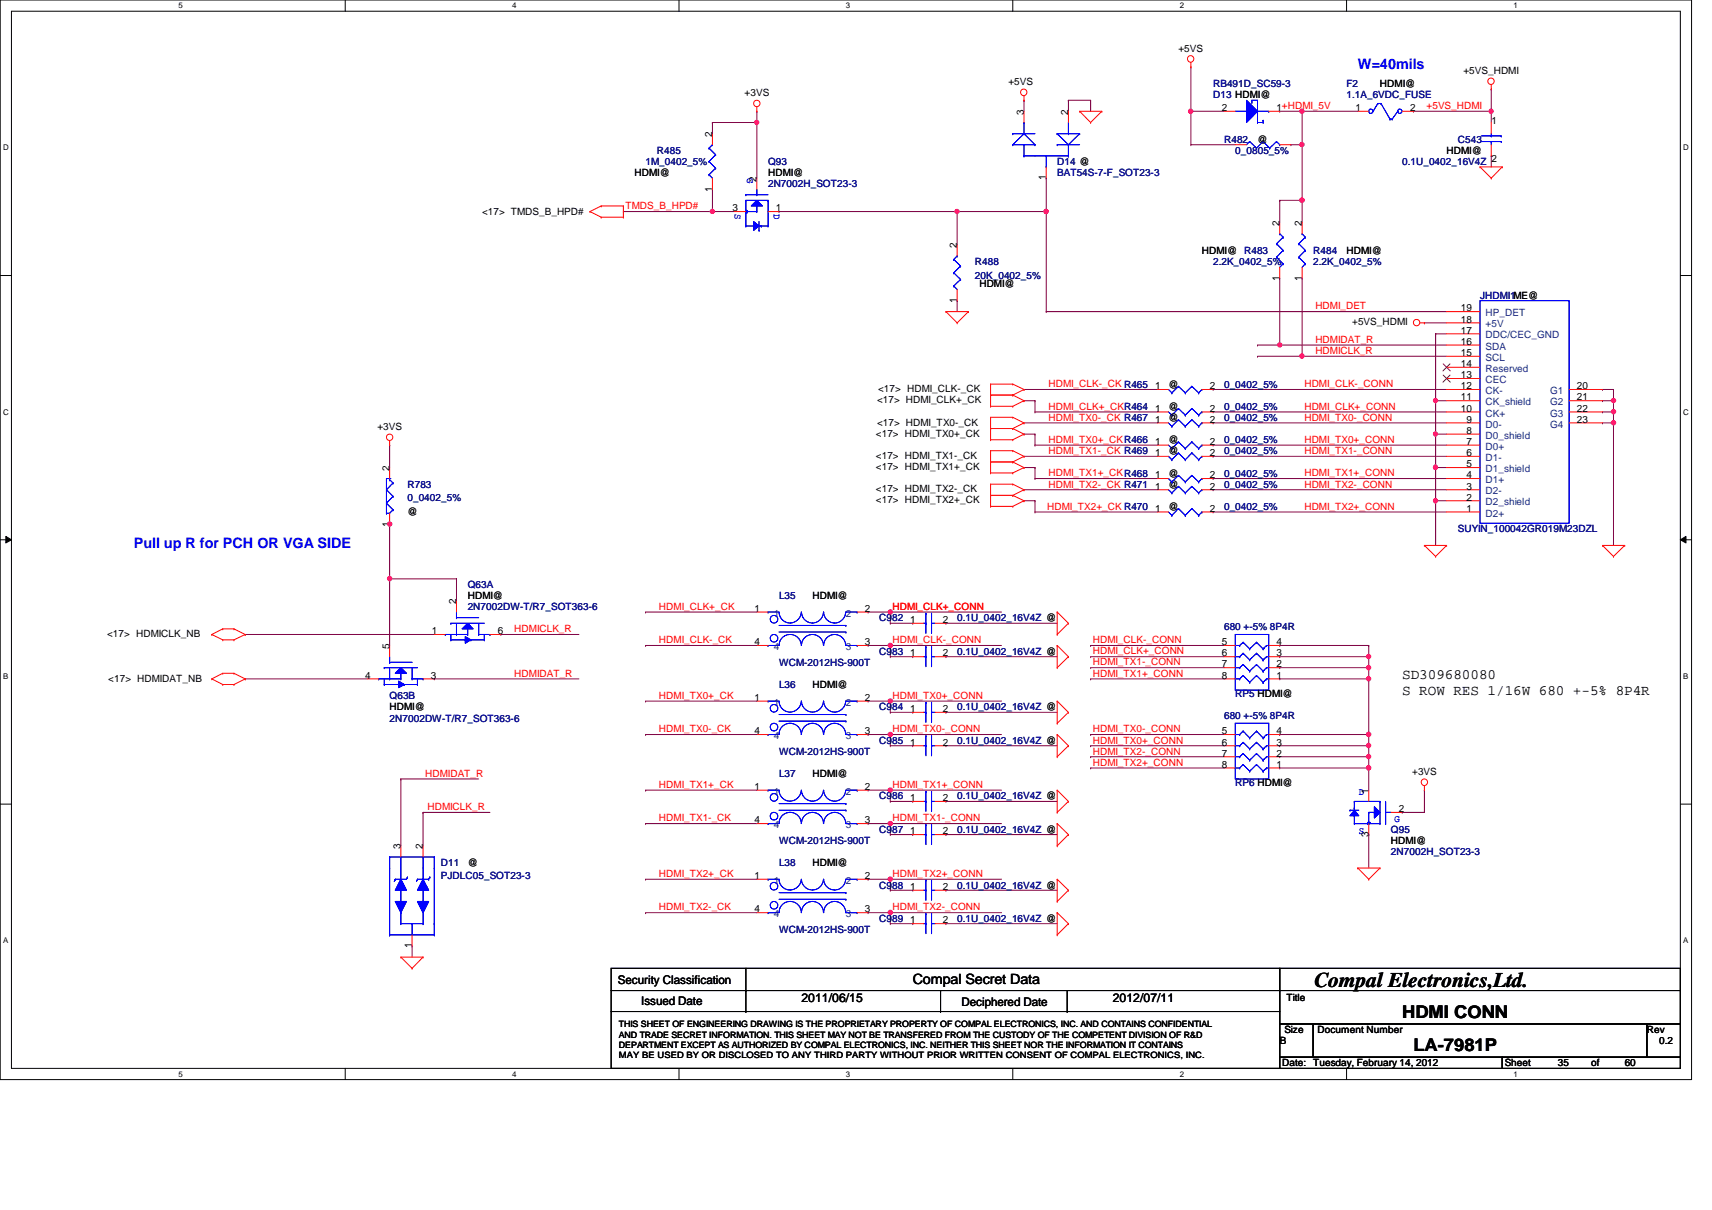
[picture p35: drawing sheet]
<svg xmlns="http://www.w3.org/2000/svg" width="297mm" height="210mm" viewBox="0 0 297 210" stroke-linecap="round" stroke-linejoin="round" font-family="sans-serif">
<defs><g id="words">
<text font-size="3.6" x="228" y="171.3">Compal Electronics,Ltd.</text>
<g font-size="3">
<text x="243.3" y="176.6">HDMI CONN</text>
<text x="245.2" y="182.4">LA-7981P</text>
</g>
<g font-size="2.5" fill="#00f">
<text x="235.6" y="12">W=40mils</text>
<text x="23.2" y="95">Pull up R for PCH OR VGA SIDE</text>
</g>
<g font-size="2.5">
<text x="243.3" y="117.8">SD309680080</text>
<text x="243.3" y="120.5">S ROW RES 1/16W 680 +-5% 8P4R</text>
<text x="158.4" y="170.8">Compal Secret Data</text>
</g>
<g font-size="2.1">
<text x="107.2" y="170.6">Security Classification</text>
<text x="139.1" y="173.8">2011/06/15</text>
<text x="193.1" y="173.8">2012/07/11</text>
<text x="111.2" y="174.3">Issued Date</text>
<text x="166.8" y="174.5">Deciphered Date</text>
</g>
<g font-size="1.7">
<text x="204.5" y="9">+5VS</text>
<text x="129.2" y="16.7">+3VS</text>
<text x="175" y="14.7">+5VS</text>
<text x="239.4" y="15.2">HDMI@</text>
<text x="253.9" y="12.8">+5VS_HDMI</text>
<text x="123.6" y="23.7" transform="rotate(-90 123.6 23.7)">2</text>
<text x="177.6" y="19.9" transform="rotate(-90 177.6 19.9)">3</text>
<text x="185.3" y="19.9" transform="rotate(-90 185.3 19.9)">2</text>
<text x="212" y="19.3">2</text>
<text x="221.5" y="19.3">1+HDMI_5V</text>
<text x="235.2" y="19.3">1</text>
<text x="244.6" y="19.3">2</text>
<text x="258.8" y="21.5">1</text>
<text x="218.2" y="24.8">@</text>
<text x="251" y="26.7">HDMI@</text>
<text x="258.8" y="28.1">2</text>
<text x="110.1" y="30.6">HDMI@</text>
<text x="123.6" y="33.2" transform="rotate(-90 123.6 33.2)">1</text>
<text x="131.3" y="31.5" transform="rotate(-90 131.3 31.5)">2</text>
<text x="133.3" y="30.6">HDMI@</text>
<text x="181.5" y="31.3" transform="rotate(-90 181.5 31.3)">1</text>
<text x="83.6" y="37.3">&lt;17&gt; TMDS_B_HPD#</text>
<text x="127.1" y="36.7">3</text>
<text x="134.6" y="36.7">1</text>
<text x="222" y="39.2" transform="rotate(-90 222 39.2)">2</text>
<text x="225.9" y="39.2" transform="rotate(-90 225.9 39.2)">2</text>
<text x="166" y="43.1" transform="rotate(-90 166 43.1)">2</text>
<text x="208.5" y="44.1">HDMI@ R483</text>
<text x="233.6" y="44.1">HDMI@</text>
<text x="166" y="52.5" transform="rotate(-90 166 52.5)">1</text>
<text x="169.9" y="49.9">HDMI@</text>
<text x="222" y="48.7" transform="rotate(-90 222 48.7)">1</text>
<text x="225.9" y="48.7" transform="rotate(-90 225.9 48.7)">1</text>
<text x="234.6" y="56.4">+5VS_HDMI</text>
<text x="253.5" y="59.8">16</text>
<text x="253.5" y="57.9">17</text>
<text x="253.5" y="56">18</text>
<text x="253.5" y="54">19</text>
<text x="253.5" y="65.6">13</text>
<text x="253.5" y="63.7">14</text>
<text x="253.5" y="61.8">15</text>
<text x="152.2" y="70">&lt;17&gt; HDMI_CLK+_CK</text>
<text x="152.4" y="68">&lt;17&gt; HDMI_CLK-_CK</text>
<text x="200.4" y="71.4">1</text>
<text x="200.4" y="67.5">1</text>
<text x="202.7" y="71.1">@</text>
<text x="202.7" y="67.3">@</text>
<text x="209.9" y="71.4">2</text>
<text x="209.9" y="67.5">2</text>
<text x="253.5" y="71.4">10</text>
<text x="253.5" y="69.5">11</text>
<text x="253.5" y="67.5">12</text>
<text x="273.6" y="67.5">20</text>
<text x="273.6" y="69.5">21</text>
<text x="273.6" y="71.4">22</text>
<text x="65.5" y="74.6">+3VS</text>
<text x="152" y="75.7">&lt;17&gt; HDMI_TX0+_CK</text>
<text x="152.2" y="73.8">&lt;17&gt; HDMI_TX0-_CK</text>
<text x="200.4" y="77.2">1</text>
<text x="200.4" y="73.3">1</text>
<text x="202.7" y="76.9">@</text>
<text x="202.7" y="73.1">@</text>
<text x="209.9" y="77.2">2</text>
<text x="209.9" y="73.3">2</text>
<text x="254.5" y="77.2">7</text>
<text x="254.5" y="75.3">8</text>
<text x="254.5" y="73.3">9</text>
<text x="273.6" y="73.3">23</text>
<text x="67.6" y="81.7" transform="rotate(-90 67.6 81.7)">2</text>
<text x="152" y="81.5">&lt;17&gt; HDMI_TX1+_CK</text>
<text x="152" y="79.6">&lt;17&gt; HDMI_TX1-_CK</text>
<text x="200.4" y="83">1</text>
<text x="200.4" y="79.1">1</text>
<text x="202.7" y="82.7">@</text>
<text x="202.7" y="78.8">@</text>
<text x="209.9" y="83">2</text>
<text x="209.9" y="79.1">2</text>
<text x="254.5" y="83">4</text>
<text x="254.5" y="81.1">5</text>
<text x="254.5" y="79.1">6</text>
<text x="70.7" y="89.3">@</text>
<text x="152" y="85.4">&lt;17&gt; HDMI_TX2-_CK</text>
<text x="152" y="87.3">&lt;17&gt; HDMI_TX2+_CK</text>
<text x="200.4" y="84.9">1</text>
<text x="200.4" y="88.8">1</text>
<text x="202.7" y="84.6">@</text>
<text x="202.7" y="88.5">@</text>
<text x="209.9" y="84.9">2</text>
<text x="209.9" y="88.8">2</text>
<text x="254.5" y="88.8">1</text>
<text x="254.5" y="86.8">2</text>
<text x="254.5" y="84.9">3</text>
<text x="67.6" y="91.4" transform="rotate(-90 67.6 91.4)">1</text>
<text x="79.2" y="104.8" transform="rotate(-90 79.2 104.8)">2</text>
<text x="81.1" y="103.9">HDMI@</text>
<text x="130.9" y="106.1">1</text>
<text x="141" y="103.9">HDMI@</text>
<text x="150.1" y="106.1">2</text>
<text x="18.6" y="110.5">&lt;17&gt; HDMICLK_NB</text>
<text x="67.6" y="112.6" transform="rotate(-90 67.6 112.6)">5</text>
<text x="74.9" y="110">1</text>
<text x="86.4" y="110">6</text>
<text x="130.9" y="111.9">4</text>
<text x="150.1" y="111.9">3</text>
<text x="157.9" y="113.9">1</text>
<text x="157.9" y="108.1">1</text>
<text x="163.6" y="113.9">2</text>
<text x="163.6" y="108.1">2</text>
<text x="212" y="113.9">6</text>
<text x="212" y="111.9">5</text>
<text x="221.5" y="113.9">3</text>
<text x="221.5" y="111.9">4</text>
<text x="18.8" y="118.2">&lt;17&gt; HDMIDAT_NB</text>
<text x="63.4" y="117.7">4</text>
<text x="74.8" y="117.7">3</text>
<text x="141" y="119.4">HDMI@</text>
<text x="212" y="117.7">8</text>
<text x="212" y="115.8">7</text>
<text x="221.5" y="117.7">1</text>
<text x="221.5" y="115.8">2</text>
<text x="67.6" y="123.2">HDMI@</text>
<text x="130.9" y="121.6">1</text>
<text x="150.1" y="121.6">2</text>
<text x="157.9" y="123.5">1</text>
<text x="163.6" y="123.5">2</text>
<text x="130.9" y="127.4">4</text>
<text x="150.1" y="127.4">3</text>
<text x="157.9" y="129.3">1</text>
<text x="163.6" y="129.3">2</text>
<text x="212" y="131.2">7</text>
<text x="212" y="129.3">6</text>
<text x="212" y="127.4">5</text>
<text x="221.5" y="131.2">2</text>
<text x="221.5" y="129.3">3</text>
<text x="221.5" y="127.4">4</text>
<text x="130.9" y="137">1</text>
<text x="141" y="134.8">HDMI@</text>
<text x="150.1" y="137">2</text>
<text x="212" y="133.2">8</text>
<text x="221.5" y="133.2">1</text>
<text x="237.4" y="137.7" transform="rotate(-90 237.4 137.7)">1</text>
<text x="245" y="134.5">+3VS</text>
<text x="130.9" y="142.8">4</text>
<text x="150.1" y="142.8">3</text>
<text x="157.9" y="139">1</text>
<text x="163.6" y="139">2</text>
<text x="242.7" y="140.9">2</text>
<text x="69.5" y="147.3" transform="rotate(-90 69.5 147.3)">3</text>
<text x="73.4" y="147.3" transform="rotate(-90 73.4 147.3)">2</text>
<text x="157.9" y="144.7">1</text>
<text x="163.6" y="144.7">2</text>
<text x="237.4" y="145.2" transform="rotate(-90 237.4 145.2)">3</text>
<text x="241.3" y="146.4">HDMI@</text>
<text x="81.1" y="150.3">@</text>
<text x="130.9" y="152.5">1</text>
<text x="141" y="150.3">HDMI@</text>
<text x="150.1" y="152.5">2</text>
<text x="157.9" y="154.4">1</text>
<text x="163.6" y="154.4">2</text>
<text x="130.9" y="158.3">4</text>
<text x="150.1" y="158.3">3</text>
<text x="157.9" y="160.2">1</text>
<text x="163.6" y="160.2">2</text>
<text x="71.5" y="164.5" transform="rotate(-90 71.5 164.5)">1</text>
<text x="223.2" y="173.6">Title</text>
<text x="222.8" y="179.2">Size</text>
<text x="228.6" y="179.2">Document Number</text>
<text x="285.7" y="179.2">Rev</text>
<text x="222" y="181.1">B</text>
<text x="222.5" y="185">Date: Tuesday, February 14, 2012</text>
<text x="261.1" y="185">Sheet</text>
<text x="270.3" y="185">35</text>
<text x="276.1" y="185">of</text>
<text x="281.9" y="185">60</text>
<text x="287.9" y="181.1">0.2</text>
</g>
<g font-size="1.7" fill="#000080">
<text x="210.5" y="17.1">D13 HDMI@</text>
<text x="210.5" y="15.2">RB491D_SC59-3</text>
<text x="233.6" y="15.2">F2</text>
<text x="233.6" y="17.1">1.1A_6VDC_FUSE</text>
<text x="112" y="28.7">1M_0402_5%</text>
<text x="114" y="26.7">R485</text>
<text x="133.3" y="28.7">Q93</text>
<text x="183.4" y="28.7">D14 @</text>
<text x="212.4" y="24.8">R482</text>
<text x="214.3" y="26.7">0_0805_5%</text>
<text x="243.3" y="28.7">0.1U_0402_16V4Z</text>
<text x="252.9" y="24.8">C543</text>
<text x="133.3" y="32.5">2N7002H_SOT23-3</text>
<text x="183.4" y="30.6">BAT54S-7-F_SOT23-3</text>
<text x="169.2" y="46">R488</text>
<text x="210.5" y="46">2.2K_0402_5%</text>
<text x="227.8" y="44.1">R484</text>
<text x="227.8" y="46">2.2K_0402_5%</text>
<text x="169.2" y="48.3">20K_0402_5%</text>
<text x="256.8" y="51.8">JHDMI1ME@</text>
<text x="212.4" y="71.1">0_0402_5%</text>
<text x="212.4" y="67.3">0_0402_5%</text>
<text x="212.4" y="76.9">0_0402_5%</text>
<text x="212.4" y="73.1">0_0402_5%</text>
<text x="212.4" y="82.7">0_0402_5%</text>
<text x="212.4" y="78.8">0_0402_5%</text>
<text x="70.7" y="84.6">R783</text>
<text x="70.7" y="87">0_0402_5%</text>
<text x="212.4" y="84.6">0_0402_5%</text>
<text x="212.4" y="88.5">0_0402_5%</text>
<text x="252.9" y="92.4">SUYIN_100042GR019M23DZL</text>
<text x="81.1" y="102">Q63A</text>
<text x="81.1" y="105.9">2N7002DW-T/R7_SOT363-6</text>
<text x="135.2" y="103.9">L35</text>
<text x="152.6" y="107.8">C982</text>
<text x="166.1" y="107.8">0.1U_0402_16V4Z @</text>
<text x="152.6" y="113.6">C983</text>
<text x="166.1" y="113.6">0.1U_0402_16V4Z @</text>
<text x="212.4" y="109.3">680 +-5% 8P4R</text>
<text x="135.2" y="119.4">L36</text>
<text x="135.2" y="115.5">WCM-2012HS-900T</text>
<text x="67.6" y="121.3">Q63B</text>
<text x="67.6" y="125.2">2N7002DW-T/R7_SOT363-6</text>
<text x="152.6" y="123.2">C984</text>
<text x="166.1" y="123.2">0.1U_0402_16V4Z @</text>
<text x="212.4" y="124.8">680 +-5% 8P4R</text>
<text x="214.3" y="120.9">RP5 HDMI@</text>
<text x="135.2" y="131">WCM-2012HS-900T</text>
<text x="152.6" y="129">C985</text>
<text x="166.1" y="129">0.1U_0402_16V4Z @</text>
<text x="135.2" y="134.8">L37</text>
<text x="214.3" y="136.4">RP6 HDMI@</text>
<text x="152.6" y="138.7">C986</text>
<text x="166.1" y="138.7">0.1U_0402_16V4Z @</text>
<text x="135.2" y="146.4">WCM-2012HS-900T</text>
<text x="152.6" y="144.5">C987</text>
<text x="166.1" y="144.5">0.1U_0402_16V4Z @</text>
<text x="241.3" y="144.5">Q95</text>
<text x="241.3" y="148.3">2N7002H_SOT23-3</text>
<text x="76.5" y="150.3">D11</text>
<text x="76.5" y="152.6">PJDLC05_SOT23-3</text>
<text x="135.2" y="150.3">L38</text>
<text x="152.6" y="154.1">C988</text>
<text x="166.1" y="154.1">0.1U_0402_16V4Z @</text>
<text x="135.2" y="161.8">WCM-2012HS-900T</text>
<text x="152.6" y="159.9">C989</text>
<text x="166.1" y="159.9">0.1U_0402_16V4Z @</text>
</g>
<g font-size="1.7" fill="#f00">
<text x="247.5" y="18.9">+5VS_HDMI</text>
<text x="108.5" y="36.3">TMDS_B_HPD#</text>
<text x="228.2" y="53.7">HDMI_DET</text>
<text x="228.2" y="59.5">HDMIDAT_R</text>
<text x="228.2" y="61.4">HDMICLK_R</text>
<text x="181.9" y="67.2">HDMI_CLK-_CK R465</text>
<text x="181.9" y="71.1">HDMI_CLK+_CKR464</text>
<text x="226.3" y="67.2">HDMI_CLK-_CONN</text>
<text x="226.3" y="71.1">HDMI_CLK+_CONN</text>
<text x="181.9" y="76.8">HDMI_TX0+_CKR466</text>
<text x="181.9" y="73">HDMI_TX0-_CK R467</text>
<text x="226.3" y="73">HDMI_TX0-_CONN</text>
<text x="226.3" y="76.8">HDMI_TX0+_CONN</text>
<text x="181.9" y="78.8">HDMI_TX1-_CK R469</text>
<text x="181.9" y="82.6">HDMI_TX1+_CKR468</text>
<text x="226.3" y="78.8">HDMI_TX1-_CONN</text>
<text x="226.3" y="82.6">HDMI_TX1+_CONN</text>
<text x="181.7" y="88.4">HDMI_TX2+_CK R470</text>
<text x="181.9" y="84.6">HDMI_TX2-_CK R471</text>
<text x="226.3" y="84.6">HDMI_TX2-_CONN</text>
<text x="226.3" y="88.4">HDMI_TX2+_CONN</text>
<text x="114.3" y="105.8">HDMI_CLK+_CK</text>
<text x="154.9" y="105.8">HDMI_CLK+_CONN</text>
<text x="89.2" y="109.7">HDMICLK_R</text>
<text x="114.3" y="111.6">HDMI_CLK-_CK</text>
<text x="154.9" y="111.6">HDMI_CLK-_CONN</text>
<text x="189.6" y="113.5">HDMI_CLK+_CONN</text>
<text x="189.6" y="111.6">HDMI_CLK-_CONN</text>
<text x="89.2" y="117.4">HDMIDAT_R</text>
<text x="189.6" y="117.4">HDMI_TX1+_CONN</text>
<text x="189.6" y="115.4">HDMI_TX1-_CONN</text>
<text x="114.3" y="121.2">HDMI_TX0+_CK</text>
<text x="154.9" y="121.2">HDMI_TX0+_CONN</text>
<text x="114.3" y="127">HDMI_TX0-_CK</text>
<text x="154.9" y="127">HDMI_TX0-_CONN</text>
<text x="189.6" y="130.9">HDMI_TX2-_CONN</text>
<text x="189.6" y="129">HDMI_TX0+_CONN</text>
<text x="189.6" y="127">HDMI_TX0-_CONN</text>
<text x="73.8" y="134.7">HDMIDAT_R</text>
<text x="114.3" y="136.7">HDMI_TX1+_CK</text>
<text x="154.9" y="136.7">HDMI_TX1+_CONN</text>
<text x="189.6" y="132.8">HDMI_TX2+_CONN</text>
<text x="74.2" y="140.5">HDMICLK_R</text>
<text x="114.3" y="142.5">HDMI_TX1-_CK</text>
<text x="154.9" y="142.5">HDMI_TX1-_CONN</text>
<text x="114.3" y="152.1">HDMI_TX2+_CK</text>
<text x="154.9" y="152.1">HDMI_TX2+_CONN</text>
<text x="114.3" y="157.9">HDMI_TX2-_CK</text>
<text x="154.9" y="157.9">HDMI_TX2-_CONN</text>
</g>
<g font-size="1.7" fill="#00f">
<text x="129.7" y="30.9" transform="rotate(90 129.7 30.9)">G</text>
<text x="127.5" y="37.1" transform="rotate(90 127.5 37.1)">S</text>
<text x="134.3" y="37.1" transform="rotate(90 134.3 37.1)">D</text>
<text x="235.8" y="137.9">D</text>
<text x="241.9" y="142.5">G</text>
<text x="235.8" y="144.7">S</text>
</g>
<g font-size="1.7" fill="#004080">
<text x="257.8" y="58.7">DDC/CEC_GND</text>
<text x="257.8" y="56.8">+5V</text>
<text x="257.8" y="54.9">HP_DET</text>
<text x="257.8" y="64.5">Reserved</text>
<text x="257.8" y="62.6">SCL</text>
<text x="257.8" y="60.7">SDA</text>
<text x="257.8" y="70.3">CK_shield</text>
<text x="257.8" y="68.4">CK-</text>
<text x="257.8" y="66.5">CEC</text>
<text x="268.9" y="68.4">G1</text>
<text x="268.9" y="70.3">G2</text>
<text x="257.8" y="76.1">D0_shield</text>
<text x="257.8" y="74.2">D0-</text>
<text x="257.8" y="72.3">CK+</text>
<text x="268.9" y="72.3">G3</text>
<text x="268.9" y="74.2">G4</text>
<text x="257.8" y="83.8">D1+</text>
<text x="257.8" y="81.9">D1_shield</text>
<text x="257.8" y="80">D1-</text>
<text x="257.8" y="78">D0+</text>
<text x="257.8" y="89.6">D2+</text>
<text x="257.8" y="87.7">D2_shield</text>
<text x="257.8" y="85.8">D2-</text>
<text x="134.2" y="107">1</text>
<text x="146.8" y="107">2</text>
<text x="134.2" y="112.8">4</text>
<text x="146.8" y="112.8">3</text>
<text x="134.2" y="122.4">1</text>
<text x="146.8" y="122.4">2</text>
<text x="134.2" y="128.2">4</text>
<text x="146.8" y="128.2">3</text>
<text x="134.2" y="137.9">1</text>
<text x="146.8" y="137.9">2</text>
<text x="134.2" y="143.7">4</text>
<text x="146.8" y="143.7">3</text>
<text x="134.2" y="153.3">1</text>
<text x="146.8" y="153.3">2</text>
<text x="134.2" y="159.1">4</text>
<text x="146.8" y="159.1">3</text>
</g>
<g font-size="1.5">
<text x="107.4" y="178.2">THIS SHEET OF ENGINEERING DRAWING IS THE PROPRIETARY PROPERTY OF COMPAL ELECTRONICS, INC. AND CONTAINS CONFIDENTIAL</text>
<text x="107.4" y="180">AND TRADE SECRET INFORMATION. THIS SHEET MAY NOT BE TRANSFERED FROM THE CUSTODY OF THE COMPETENT DIVISION OF R&amp;D</text>
<text x="107.4" y="181.8">DEPARTMENT EXCEPT AS AUTHORIZED BY COMPAL ELECTRONICS, INC. NEITHER THIS SHEET NOR THE INFORMATION IT CONTAINS</text>
<text x="107.4" y="183.6">MAY BE USED BY OR DISCLOSED TO ANY THIRD PARTY WITHOUT PRIOR WRITTEN CONSENT OF COMPAL ELECTRONICS, INC.</text>
</g>
<g font-size="1.4">
<text x="30.9" y="1.4">5</text>
<text x="88.9" y="1.4">4</text>
<text x="146.8" y="1.4">3</text>
<text x="204.7" y="1.4">2</text>
<text x="262.6" y="1.4">1</text>
<text x=".5" y="26.1">D</text>
<text x="292.1" y="26.1">D</text>
<text x=".5" y="71.9">C</text>
<text x="292.1" y="71.9">C</text>
<text x=".5" y="117.8">B</text>
<text x="292.1" y="117.8">B</text>
<text x=".5" y="163.6">A</text>
<text x="292.1" y="163.6">A</text>
<text x="30.9" y="186.8">5</text>
<text x="88.9" y="186.8">4</text>
<text x="146.8" y="186.8">3</text>
<text x="204.7" y="186.8">2</text>
<text x="262.6" y="186.8">1</text>
</g>
</g></defs>
<path d="M0 0h293.5v187.3h-293.5zM2 1.9h289.5v183.4h-289.5z" fill="none" stroke="#000" stroke-width=".17"/>
<g fill="#fff">
<path d="M30.9 .2h.8v1.5h-.8z"/>
<path d="M30.9 185.5h.8v1.6h-.8z"/>
</g>
<path d="M59.9 0v1.9M59.9 185.3v2" fill="none" stroke="#000" stroke-width=".17"/>
<g fill="#fff">
<path d="M88.9 .2h.7v1.5h-.7z"/>
<path d="M88.9 185.5h.7v1.6h-.7z"/>
</g>
<path d="M117.8 0v1.9M117.8 185.3v2" fill="none" stroke="#000" stroke-width=".17"/>
<g fill="#fff">
<path d="M146.8 .2h.7v1.5h-.7z"/>
<path d="M146.8 185.5h.7v1.6h-.7z"/>
</g>
<path d="M175.7 0v1.9M175.7 185.3v2" fill="none" stroke="#000" stroke-width=".17"/>
<g fill="#fff">
<path d="M204.7 .2h.7v1.5h-.7z"/>
<path d="M204.7 185.5h.7v1.6h-.7z"/>
</g>
<path d="M233.6 0v1.9M233.6 185.3v2" fill="none" stroke="#000" stroke-width=".17"/>
<g fill="#fff">
<path d="M262.6 .2h.8v1.5h-.8z"/>
<path d="M262.6 185.5h.8v1.6h-.8z"/>
<path d="M.5 24.8h1v1.6h-1z"/>
<path d="M292.1 24.8h.9v1.6h-.9z"/>
<path d="M.5 70.7h1v1.5h-1z"/>
<path d="M292.1 70.7h.9v1.5h-.9z"/>
</g>
<path d="M0 47.8h2M291.5 47.8h2" fill="none" stroke="#000" stroke-width=".17"/>
<g fill="#fff">
<path d="M.5 116.5h.9v1.6h-.9z"/>
<path d="M292.1 116.5h.8v1.6h-.8z"/>
</g>
<path d="M0 93.6h2M1 93l1 .6-1 .6zM291.5 93.6l1-.6v1.2zM291.5 93.6h2" fill="none" stroke="#000" stroke-width=".17"/>
<path d="M1 93l1 .6-1 .6zM291.5 93.6l1-.6v1.2z" fill="#000"/>
<g fill="#fff">
<path d="M.5 162.4h.9v1.5h-.9z"/>
<path d="M292.1 162.4h.8v1.5h-.8z"/>
</g>
<path d="M0 139.5h2M291.5 139.5h2" fill="none" stroke="#000" stroke-width=".17"/>
<path d="M181.5 36.7h.1M181.5 36.7v17.4M177.7 79.2h.1M177.7 79.2h23.1M177.7 81.1h.1M177.7 81.1h1.9" fill="none" stroke="#800040" stroke-width=".17"/>
<circle cx="181.5" cy="36.7" r=".37" fill="#f0f"/>
<circle cx="181.5" cy="36.7" r=".37" fill="none" stroke="#f0f" stroke-width=".17"/>
<g fill="none" stroke="#800040" stroke-width=".17">
<path d="M225.9 19.3h.1M225.9 19.3v5.8M181.5 54.1h.1M181.5 54.1h69.5M210.5 67.6h.1M210.5 71.5h.1M210.5 73.4h.1M210.5 77.2h.1M210.5 79.2h.1M210.5 67.6h40.5M210.5 71.5h40.5M210.5 73.4h40.5"/>
<path d="M210.5 77.2h40.5M210.5 79.2h40.5M249.1 69.5h.1M249.1 69.5h1.9M249.1 69.5v5.8M177.7 85h.1M177.7 85h23.1M210.5 83h.1M210.5 85h.1M210.5 88.8h.1M210.5 85h40.5M210.5 83h40.5"/>
<path d="M210.5 88.8h40.5"/>
</g>
<circle cx="249.1" cy="69.5" r=".37" fill="#f0f"/>
<circle cx="249.1" cy="69.5" r=".37" fill="none" stroke="#f0f" stroke-width=".17"/>
<path d="M249.1 75.3h.1M249.1 75.3h1.9M249.1 75.3v5.8" fill="none" stroke="#800040" stroke-width=".17"/>
<circle cx="249" cy="81.1" r=".38" fill="#f0f"/>
<circle cx="249" cy="81.1" r=".38" fill="none" stroke="#f0f" stroke-width=".17"/>
<circle cx="249.1" cy="75.3" r=".37" fill="#f0f"/>
<circle cx="249.1" cy="75.3" r=".37" fill="none" stroke="#f0f" stroke-width=".17"/>
<path d="M249.1 81.1h.1M249.1 86.9h.1M249.1 81.1h1.9M249.1 86.9v7.7" fill="none" stroke="#800040" stroke-width=".17"/>
<circle cx="249" cy="86.9" r=".38" fill="#f0f"/>
<circle cx="249" cy="86.9" r=".38" fill="none" stroke="#f0f" stroke-width=".17"/>
<path d="M249.1 57.9h.1M249.1 57.9h1.9M249.1 57.9v11.6M249.1 86.9h.1M249.1 81.1h.1M249.1 86.9h1.9M249.1 81.1v5.8" fill="none" stroke="#800040" stroke-width=".17"/>
<circle cx="249" cy="81.1" r=".38" fill="#f0f"/>
<circle cx="249" cy="81.1" r=".38" fill="none" stroke="#f0f" stroke-width=".17"/>
<path d="M206.6 25.1h.1M206.6 25.1h7.7M278 67.6h.1M278 69.5h.1M278 67.6h1.9M279.9 67.6h.1M279.9 73.4h.1M279.9 67.6v1.9h-1.9M279.9 73.4v21.2" fill="none" stroke="#800040" stroke-width=".17"/>
<circle cx="280" cy="73.3" r=".37" fill="#f0f"/>
<circle cx="280" cy="73.3" r=".37" fill="none" stroke="#f0f" stroke-width=".17"/>
<path d="M224 25.1h.1M224 25.1h1.9M225.9 25.1h.1M225.9 25.1v9.7" fill="none" stroke="#800040" stroke-width=".17"/>
<circle cx="225.9" cy="34.7" r=".37" fill="#f0f"/>
<circle cx="225.9" cy="34.7" r=".37" fill="none" stroke="#f0f" stroke-width=".17"/>
<circle cx="225.9" cy="25.1" r=".37" fill="#f0f"/>
<circle cx="225.9" cy="25.1" r=".37" fill="none" stroke="#f0f" stroke-width=".17"/>
<path d="M206.6 11.6h.1M206.6 19.3h.1M206.6 11.6v13.5M222 19.3h.1M222 19.3h3.9M108.2 36.7h.1M108.2 36.7h15.4M166.1 52.2h.1M166.1 52.2v1.9" fill="none" stroke="#800040" stroke-width=".17"/>
<circle cx="206.6" cy="19.3" r=".38" fill="#f0f"/>
<circle cx="206.6" cy="19.3" r=".38" fill="none" stroke="#f0f" stroke-width=".17"/>
<path d="M131.3 19.3h.1M131.3 19.3v2M166.1 36.7h.1M166.1 36.7h15.4" fill="none" stroke="#800040" stroke-width=".17"/>
<circle cx="181.5" cy="36.7" r=".37" fill="#f0f"/>
<circle cx="181.5" cy="36.7" r=".37" fill="none" stroke="#f0f" stroke-width=".17"/>
<path d="M123.6 32.9h.1M123.6 32.9v3.8M135.2 36.7h.1M135.2 36.7h30.9M181.5 30.9h.1M181.5 30.9v5.8" fill="none" stroke="#800040" stroke-width=".17"/>
<circle cx="123.6" cy="36.7" r=".37" fill="#f0f"/>
<circle cx="123.6" cy="36.7" r=".37" fill="none" stroke="#f0f" stroke-width=".17"/>
<path d="M123.6 21.3h.1M123.6 21.3v1.9M166.1 36.7h.1M166.1 36.7v5.8" fill="none" stroke="#800040" stroke-width=".17"/>
<circle cx="166" cy="36.7" r=".37" fill="#f0f"/>
<circle cx="166" cy="36.7" r=".37" fill="none" stroke="#f0f" stroke-width=".17"/>
<path d="M123.6 36.7h.1M123.6 36.7h3.9M131.3 21.3h.1M131.3 21.3v9.6M154.5 137.1h.1M154.5 137.1h19.3M154.5 142.9h.1M154.5 142.9h19.3" fill="none" stroke="#800040" stroke-width=".17"/>
<circle cx="131.3" cy="21.2" r=".37" fill="#f0f"/>
<circle cx="131.3" cy="21.2" r=".37" fill="none" stroke="#f0f" stroke-width=".17"/>
<g fill="none" stroke="#800040" stroke-width=".17">
<path d="M123.6 21.3h.1M123.6 21.3h7.7M225.9 34.8h.1M225.9 34.8v3.8M222 59.9h.1M222 59.9h29M225.9 48.3h.1M225.9 48.3v13.5M177.7 67.6h.1M177.7 67.6h23.1M179.6 69.5h.1M179.6 71.5h.1"/>
<path d="M179.6 75.3h.1M179.6 77.2h.1M179.6 69.5v2M179.6 75.3v1.9M179.6 71.5h21.2M179.6 77.2h21.2M225.9 61.8h.1M225.9 61.8h25.1M179.6 81.1h.1M179.6 83h.1M179.6 86.9h.1M179.6 81.1v1.9"/>
<path d="M179.6 86.9v1.9M179.6 83h21.2M112 112h.1M112 106.2h.1M112 106.2h19.3M112 112h19.3M154.5 106.2h.1M154.5 112h.1M154.5 106.2h19.3M154.5 112h19.3M112 137.1h.1M112 121.6h.1"/>
<path d="M112 127.4h.1M112 121.6h19.3M112 127.4h19.3M112 137.1h19.3M154.5 121.6h.1M154.5 127.4h.1M154.5 121.6h19.3M154.5 127.4h19.3M112 158.3h.1M112 142.9h.1M112 152.5h.1M112 158.3h19.3"/>
<path d="M112 152.5h19.3M112 142.9h19.3M154.5 158.3h.1M154.5 152.5h.1M154.5 158.3h19.3M154.5 152.5h19.3M237.5 144.8h.1M237.5 144.8v5.8"/>
</g>
<circle cx="225.9" cy="34.7" r=".37" fill="#f0f"/>
<circle cx="225.9" cy="34.7" r=".37" fill="none" stroke="#f0f" stroke-width=".17"/>
<g fill="none" stroke="#800040" stroke-width=".17">
<path d="M177.7 17.4h.1M177.7 17.4v1.9M185.4 17.4h.1M185.4 17.4v1.9M185.4 17.4h3.8M189.2 17.4h.1M189.2 17.4v1.9M245.2 19.3h.1M245.2 19.3h13.5M222 34.8h.1M222 34.8v3.8M222 34.8h3.9"/>
<path d="M222 48.3h.1M222 48.3v11.6M247.1 56h.1M247.1 56h3.9M177.7 75.3h.1M177.7 75.3h1.9"/>
</g>
<circle cx="258.7" cy="19.3" r=".38" fill="#f0f"/>
<circle cx="258.7" cy="19.3" r=".38" fill="none" stroke="#f0f" stroke-width=".17"/>
<path d="M206.6 19.3h.1M206.6 19.3h5.8M225.9 19.3h.1M225.9 19.3h9.7M258.7 19.3h.1M258.7 19.3v2M258.7 27.1h.1M258.7 27.1v1.9" fill="none" stroke="#800040" stroke-width=".17"/>
<circle cx="225.9" cy="19.3" r=".38" fill="#f0f"/>
<circle cx="225.9" cy="19.3" r=".38" fill="none" stroke="#f0f" stroke-width=".17"/>
<path d="M177.7 69.5h.1M177.7 69.5h1.9M177.7 86.9h.1M177.7 86.9h1.9M42.5 110.1h.1M42.5 110.1h32.8M67.6 100.4h.1M67.6 100.4h11.6M75.3 117.8h.1M75.3 117.8h25.2" fill="none" stroke="#800040" stroke-width=".17"/>
<circle cx="67.6" cy="100.4" r=".38" fill="#f0f"/>
<circle cx="67.6" cy="100.4" r=".38" fill="none" stroke="#f0f" stroke-width=".17"/>
<g fill="none" stroke="#800040" stroke-width=".17">
<path d="M177.7 73.4h.1M177.7 73.4h23.1M278 71.5h.1M279.9 69.5h.1M279.9 69.5v2h-1.9M67.6 100.4h.1M67.6 100.4v11.6M79.2 100.4h.1M79.2 100.4v3.9M69.6 135.1h.1M69.6 135.1h13.5M73.4 140.9h.1"/>
<path d="M73.4 140.9h11.6"/>
</g>
<circle cx="280" cy="69.5" r=".37" fill="#f0f"/>
<circle cx="280" cy="69.5" r=".37" fill="none" stroke="#f0f" stroke-width=".17"/>
<path d="M278 73.4h.1M279.9 71.5h.1M279.9 71.5v1.9h-1.9" fill="none" stroke="#800040" stroke-width=".17"/>
<circle cx="279.9" cy="71.4" r=".38" fill="#f0f"/>
<circle cx="279.9" cy="71.4" r=".38" fill="none" stroke="#f0f" stroke-width=".17"/>
<path d="M258.7 15.5h.1M258.7 15.5v3.8M218.2 59.9h.1M218.2 59.9h3.8" fill="none" stroke="#800040" stroke-width=".17"/>
<circle cx="222" cy="59.8" r=".37" fill="#f0f"/>
<circle cx="222" cy="59.8" r=".37" fill="none" stroke="#f0f" stroke-width=".17"/>
<path d="M218.2 61.8h.1M218.2 61.8h7.7" fill="none" stroke="#800040" stroke-width=".17"/>
<circle cx="225.9" cy="61.8" r=".38" fill="#f0f"/>
<circle cx="225.9" cy="61.8" r=".38" fill="none" stroke="#f0f" stroke-width=".17"/>
<path d="M67.6 77.2h.1M67.6 77.2v3.9M67.6 90.9h.1M67.6 90.9v9.5M86.9 110.1h.1M86.9 110.1h13.6" fill="none" stroke="#800040" stroke-width=".17"/>
<circle cx="67.6" cy="90.9" r=".37" fill="#f0f"/>
<circle cx="67.6" cy="90.9" r=".37" fill="none" stroke="#f0f" stroke-width=".17"/>
<path d="M42.5 117.8h.1M42.5 117.8h21.3M237.5 133.2h.1M237.5 131.3h.1M237.5 129.4v1.9M237.5 133.2v3.9M247.1 137.1h.1M247.1 137.1v3.8h-3.8M243.3 140.9h.1" fill="none" stroke="#800040" stroke-width=".17"/>
<circle cx="237.5" cy="131.2" r=".37" fill="#f0f"/>
<circle cx="237.5" cy="131.2" r=".37" fill="none" stroke="#f0f" stroke-width=".17"/>
<path d="M237.5 129.4h.1M237.5 127.4v2" fill="none" stroke="#800040" stroke-width=".17"/>
<circle cx="237.5" cy="127.4" r=".37" fill="#f0f"/>
<circle cx="237.5" cy="127.4" r=".37" fill="none" stroke="#f0f" stroke-width=".17"/>
<circle cx="237.5" cy="129.3" r=".38" fill="#f0f"/>
<circle cx="237.5" cy="129.3" r=".38" fill="none" stroke="#f0f" stroke-width=".17"/>
<path d="M237.5 113.9h.1M237.5 113.9v1.9" fill="none" stroke="#800040" stroke-width=".17"/>
<circle cx="237.5" cy="113.9" r=".37" fill="#f0f"/>
<circle cx="237.5" cy="113.9" r=".37" fill="none" stroke="#f0f" stroke-width=".17"/>
<path d="M237.5 133.2h.1M237.5 131.3v1.9" fill="none" stroke="#800040" stroke-width=".17"/>
<circle cx="237.5" cy="133.2" r=".37" fill="#f0f"/>
<circle cx="237.5" cy="133.2" r=".37" fill="none" stroke="#f0f" stroke-width=".17"/>
<path d="M222 113.9h.1M237.5 112h.1M237.5 112v1.9h-15.5M222 127.4h.1M222 133.2h.1M222 127.4h15.5M222 133.2h15.5" fill="none" stroke="#800040" stroke-width=".17"/>
<circle cx="237.5" cy="133.2" r=".37" fill="#f0f"/>
<circle cx="237.5" cy="133.2" r=".37" fill="none" stroke="#f0f" stroke-width=".17"/>
<g fill="none" stroke="#800040" stroke-width=".17">
<path d="M222 115.8h.1M222 117.8h.1M222 112h.1M222 115.8h15.5M222 112h15.5M237.5 115.8h.1M237.5 115.8v2h-15.5M189.2 131.3h.1M189.2 131.3h23.2M222 129.4h.1M222 131.3h.1M222 129.4h15.5"/>
<path d="M222 131.3h15.5"/>
</g>
<circle cx="237.5" cy="115.8" r=".38" fill="#f0f"/>
<circle cx="237.5" cy="115.8" r=".38" fill="none" stroke="#f0f" stroke-width=".17"/>
<path d="M189.2 113.9h.1M189.2 112h.1M189.2 117.8h.1M189.2 113.9h23.2M189.2 112h23.2M189.2 117.8h23.2M237.5 117.8h.1M237.5 117.8v9.6M189.2 129.4h.1M189.2 127.4h.1M189.2 129.4h23.2M189.2 127.4h23.2" fill="none" stroke="#800040" stroke-width=".17"/>
<circle cx="237.5" cy="127.4" r=".37" fill="#f0f"/>
<circle cx="237.5" cy="127.4" r=".37" fill="none" stroke="#f0f" stroke-width=".17"/>
<circle cx="237.5" cy="117.7" r=".37" fill="#f0f"/>
<circle cx="237.5" cy="117.7" r=".37" fill="none" stroke="#f0f" stroke-width=".17"/>
<path d="M154.5 108.1h.1M154.5 106.2v1.9M189.2 115.8h.1M189.2 115.8h23.2M69.6 135.1h.1M69.6 135.1v11.6M189.2 133.2h.1M189.2 133.2h23.2M73.4 140.9h.1M73.4 140.9v5.8M71.5 164.1h.1M71.5 164.1v1.9" fill="none" stroke="#800040" stroke-width=".17"/>
<circle cx="154.5" cy="106.2" r=".38" fill="#f0f"/>
<circle cx="154.5" cy="106.2" r=".38" fill="none" stroke="#f0f" stroke-width=".17"/>
<path d="M150.6 106.2h.1M150.6 106.2h3.9M154.5 113.9h.1M154.5 108.1h3.9M154.5 113.9h3.9M154.5 112v1.9M158.4 108.1h.1M158.4 113.9h.1M164.1 108.1h.1M164.1 113.9h.1M164.1 108.1h19.3M164.1 113.9h19.3" fill="none" stroke="#800040" stroke-width=".17"/>
<circle cx="154.5" cy="111.9" r=".37" fill="#f0f"/>
<circle cx="154.5" cy="111.9" r=".37" fill="none" stroke="#f0f" stroke-width=".17"/>
<path d="M150.6 112h.1M150.6 112h3.9M154.5 123.6h.1M154.5 123.6h3.9M154.5 121.6v2M158.4 123.6h.1M164.1 123.6h.1M164.1 123.6h19.3" fill="none" stroke="#800040" stroke-width=".17"/>
<circle cx="154.5" cy="121.6" r=".37" fill="#f0f"/>
<circle cx="154.5" cy="121.6" r=".37" fill="none" stroke="#f0f" stroke-width=".17"/>
<path d="M150.6 121.6h.1M150.6 121.6h3.9M154.5 129.4h.1M154.5 129.4h3.9M154.5 127.4v2M158.4 129.4h.1M164.1 129.4h.1M164.1 129.4h19.3" fill="none" stroke="#800040" stroke-width=".17"/>
<circle cx="154.5" cy="127.4" r=".37" fill="#f0f"/>
<circle cx="154.5" cy="127.4" r=".37" fill="none" stroke="#f0f" stroke-width=".17"/>
<path d="M150.6 127.4h.1M150.6 127.4h3.9M154.5 139h.1M154.5 139h3.9M154.5 137.1v1.9M158.4 139h.1M164.1 139h.1M164.1 139h19.3" fill="none" stroke="#800040" stroke-width=".17"/>
<circle cx="154.5" cy="137" r=".37" fill="#f0f"/>
<circle cx="154.5" cy="137" r=".37" fill="none" stroke="#f0f" stroke-width=".17"/>
<path d="M150.6 137.1h.1M150.6 137.1h3.9M154.5 144.8h.1M154.5 144.8h3.9M154.5 142.9v1.9M158.4 144.8h.1M164.1 144.8h.1M164.1 144.8h19.3" fill="none" stroke="#800040" stroke-width=".17"/>
<circle cx="154.5" cy="142.8" r=".37" fill="#f0f"/>
<circle cx="154.5" cy="142.8" r=".37" fill="none" stroke="#f0f" stroke-width=".17"/>
<path d="M150.6 142.9h.1M150.6 142.9h3.9M154.5 154.4h.1M154.5 154.4h3.9M154.5 152.5v1.9M158.4 154.4h.1M164.1 154.4h.1M164.1 154.4h19.3" fill="none" stroke="#800040" stroke-width=".17"/>
<circle cx="154.5" cy="152.5" r=".37" fill="#f0f"/>
<circle cx="154.5" cy="152.5" r=".37" fill="none" stroke="#f0f" stroke-width=".17"/>
<path d="M150.6 152.5h.1M150.6 152.5h3.9M154.5 158.3v1.9M154.5 160.2h.1M154.5 160.2h3.9M158.4 160.2h.1M164.1 160.2h.1M164.1 160.2h19.3" fill="none" stroke="#800040" stroke-width=".17"/>
<circle cx="154.5" cy="158.3" r=".38" fill="#f0f"/>
<circle cx="154.5" cy="158.3" r=".38" fill="none" stroke="#f0f" stroke-width=".17"/>
<path d="M67.6 90.8h.1M67.6 90.8v.1M179.6 88.8h.1M179.6 88.8h21.2M150.6 158.3h.1M150.6 158.3h3.9" fill="none" stroke="#800040" stroke-width=".17"/>
<g fill="none" stroke="#f00" stroke-width=".17">
<path d="M131.3 19.3h.1M131.3 18.5v.8M177.7 17.4h.1M177.7 16.6v.8M187.3 19.3h.1M187.3 19.3h3.9M187.3 19.3l1.9 2M191.2 19.3h.1M191.2 19.3l-2 2M206.6 11.6h.1M206.6 10.8v.8M258.7 15.5h.1"/>
<path d="M258.7 14.7v.8M102.4 36.7h.1M102.4 36.7l1.9 1M104.3 35.7h.1M104.3 37.7h.1M104.3 35.7h3.9M104.3 35.7l-1.9 1M104.3 37.7h3.9M108.2 37.7h.1M108.2 35.7h.1M108.2 35.7v2M189.2 21.3h.1"/>
<path d="M256.8 29h.1M256.8 29h3.8M256.8 29l1.9 1.9M258.7 30.9h.1M260.6 29h.1M260.6 29l-1.9 1.9M164.1 54.1h.1M164.1 54.1h3.9M164.1 54.1l2 1.9M166.1 56h.1M168 54.1h.1M168 54.1l-1.9 1.9"/>
<path d="M246.4 56h.7M247.1 56h.1M67.6 77.2h.1M67.6 76.5v.7M171.9 78.2h.1M171.9 66.6h.1M171.9 68.5h.1M171.9 74.3h.1M171.9 76.3h.1M171.9 70.5h.1M171.9 72.4h.1M171.9 66.6v3.9"/>
<path d="M171.9 72.4v3.9M171.9 78.2v3.8M171.9 78.2h3.8M171.9 66.6h3.8M171.9 68.5h3.8M171.9 74.3h3.8M171.9 76.3h3.8M171.9 70.5h3.8M171.9 72.4h3.8M175.7 78.2h.1M175.7 66.6h.1M175.7 68.5h.1"/>
<path d="M175.7 74.3h.1M175.7 76.3h.1M175.7 70.5h.1M175.7 72.4h.1M175.7 78.2l2 1M175.7 66.6l2 1M175.7 74.3l2 1M175.7 68.5l2 1M175.7 72.4l2 1M177.7 79.2h.1M177.7 67.6h.1M177.7 75.3h.1"/>
<path d="M177.7 69.5h.1M177.7 73.4h.1M177.7 79.2l-2 .9M177.7 67.6l-2 .9M177.7 75.3l-2 1M177.7 69.5l-2 1M177.7 73.4l-2 .9M200.8 77.2h1.9M208.5 77.2h2M67.6 81.1v1.9M67.6 89v1.9M171.9 80.1h.1"/>
<path d="M171.9 82h.1M171.9 84h.1M171.9 85.9h.1M171.9 87.8h.1M171.9 80.1h3.8M171.9 84v3.8M171.9 82h3.8M171.9 84h3.8M171.9 85.9h3.8M171.9 87.8h3.8M175.7 80.1h.1M175.7 82h.1"/>
<path d="M175.7 84h.1M175.7 85.9h.1M175.7 87.8h.1M175.7 80.1l2 1M175.7 84l2 1M175.7 85.9l2 1M177.7 81.1h.1M177.7 85h.1M177.7 86.9h.1M177.7 81.1l-2 .9M177.7 85l-2 .9M177.7 86.9l-2 .9"/>
<path d="M200.8 85h1.9M200.8 83h1.9M208.5 85h2M208.5 83h2M247.1 94.6h.1M247.1 94.6h3.9M247.1 94.6l2 1.9M249.1 96.5h.1M251 94.6h.1M251 94.6l-1.9 1.9M278 94.6h.1M278 94.6h3.9"/>
<path d="M278 94.6l1.9 1.9M279.9 96.5h.1M281.9 94.6h.1M281.9 94.6l-2 1.9M36.7 117.8h.1M36.7 110.1h.1M36.7 117.8l1.9 .9M36.7 110.1l1.9 .9M38.6 118.7h.1M38.6 116.8h.1M38.6 111h.1M38.6 109.1h.1"/>
<path d="M38.6 118.7h2M38.6 116.8h2M38.6 116.8l-1.9 1M38.6 111h2M38.6 109.1h2M38.6 109.1l-1.9 1M40.6 118.7h.1M40.6 116.8h.1M40.6 111h.1M40.6 109.1h.1M40.6 116.8l1.9 1M40.6 109.1l1.9 1"/>
<path d="M42.5 117.8h.1M42.5 110.1h.1M42.5 117.8l-1.9 .9M42.5 110.1l-1.9 .9M158.4 113.9h1.9M162.2 113.9h1.9M183.4 106.2h.1M183.4 110.1h.1M183.4 112h.1M183.4 115.8h.1M183.4 106.2v3.9M183.4 112v3.8"/>
<path d="M183.4 106.2l2 1.9M183.4 112l2 1.9M185.4 108.1h.1M185.4 113.9h.1M185.4 108.1l-2 2M185.4 113.9l-2 1.9M131.3 137.1h2M148.7 137.1h1.9M158.4 139h1.9M162.2 139h1.9M183.4 121.6h.1M183.4 125.5h.1"/>
<path d="M183.4 127.4h.1M183.4 131.3h.1M183.4 137.1h.1M183.4 121.6v3.9M183.4 127.4v3.9M183.4 137.1v3.8M183.4 121.6l2 2M183.4 127.4l2 2M183.4 137.1l2 1.9M185.4 123.6h.1M185.4 129.4h.1M185.4 139h.1"/>
<path d="M185.4 123.6l-2 1.9M185.4 129.4l-2 1.9M185.4 139l-2 1.9M247.1 137.1h.1M247.1 136.3v.8M131.3 142.9h2M131.3 152.5h2M131.3 158.3h2M148.7 142.9h1.9M148.7 152.5h1.9M148.7 158.3h1.9M158.4 154.4h1.9"/>
<path d="M158.4 144.8h1.9M162.2 154.4h1.9M162.2 144.8h1.9M183.4 140.9h.1M183.4 142.9h.1M183.4 146.7h.1M183.4 152.5h.1M183.4 156.4h.1M183.4 158.3h.1M183.4 142.9v3.8M183.4 152.5v3.9M183.4 158.3v3.9"/>
<path d="M183.4 142.9l2 1.9M183.4 152.5l2 1.9M183.4 158.3l2 1.9M185.4 144.8h.1M185.4 154.4h.1M185.4 144.8l-2 1.9M185.4 154.4l-2 2M235.6 150.6h.1M235.6 150.6h3.8M235.6 150.6l1.9 1.9M237.5 152.5h.1M239.4 150.6h.1"/>
<path d="M239.4 150.6l-1.9 1.9M69.6 166h.1M69.6 166h3.8M69.6 166l1.9 2M71.5 168h.1M73.4 166h.1M73.4 166l-1.9 2M183.4 162.2h.1M185.4 160.2h.1M185.4 160.2l-2 2"/>
<circle cx="131.3" cy="17.9" r=".56"/>
<circle cx="177.6" cy="16" r=".56"/>
<circle cx="206.6" cy="10.2" r=".56"/>
<circle cx="258.7" cy="14.1" r=".56"/>
<circle cx="245.8" cy="56" r=".56"/>
<circle cx="67.6" cy="75.9" r=".56"/>
<circle cx="247.1" cy="135.7" r=".56"/>
</g>
<g fill="none" stroke="#000" stroke-width=".17">
<path d="M106 168h116v3.8h-116zM106 171.8h116v3.7h-116zM106 175.5h116v9.8h-116zM129.4 171.8h.1M129.4 175.5h.1M129.4 168v7.5M163.2 175.5h.1M163.2 171.8v3.7M185.2 175.5h.1M185.2 171.8v3.7M222 168h69.5v3.8h-69.5zM222 171.8h69.5v5.8h-69.5z"/>
<path d="M222 177.6h5.8v5.8h-5.8zM227.8 177.6h57.9v5.8h-57.9zM285.7 177.6h5.8v5.8h-5.8zM222 183.4h38.6v1.9h-38.6zM260.6 183.4h30.9v1.9h-30.9z"/>
</g>
<g fill="none" stroke="#00f" stroke-width=".17">
<path d="M202.7 77.2l.6 .6M203.3 77.8h.1M204.5 76.7h.1M204.5 76.7l-1.2 1.1M204.5 76.7l1.2 1.1M205.7 77.8h.1M206.8 76.7h.1M206.8 76.7l-1.1 1.1M206.8 76.7l1.2 1.1M208 77.8h.1M208.5 77.2h.1M208.5 77.2l-.5 .6"/>
<path d="M67.1 87.3h.1M67.1 85h.1M67.1 89h.1M67.1 83.2h.1M67.1 83h.1M67.1 87.3l1.1 1.1M67.1 85l1.1 1.1M67.1 83.2v5.8M67.1 83h.7M67.6 83.2h.1M67.6 83.2l.6 .6M68.2 88.4h.1"/>
<path d="M68.2 86.1h.1M68.2 83.8h.1M68.2 88.4l-.6 .6h-.5M68.2 86.1l-1.1 1.2M68.2 83.8l-1.1 1.2M202.7 85l.6 .5M202.7 83l.6 .6M203.3 85.5h.1M203.3 83.6h.1M204.5 84.4h.1M204.5 82.5h.1M204.5 84.4l-1.2 1.1"/>
<path d="M204.5 84.4l1.2 1.1M204.5 82.5l-1.2 1.1M204.5 82.5l1.2 1.1M205.7 85.5h.1M205.7 83.6h.1M206.8 84.4h.1M206.8 82.5h.1M206.8 84.4l-1.1 1.1M206.8 84.4l1.2 1.1M206.8 82.5l-1.1 1.1M206.8 82.5l1.2 1.1M208 85.5h.1"/>
<path d="M208 83.6h.1M208.5 85h.1M208.5 83h.1M208.5 85l-.5 .5M208.5 83l-.5 .6M160.3 113.9h.4M160.7 113.9h.1M160.7 112.2h.1M160.7 112.2v3.5M161.6 112.2h.1M161.6 113.9h.1M161.6 112.2v3.5"/>
<path d="M161.6 113.9h.6M133.3 137.1h1.9a1.93 1.93 0 0 0 1.9 1.9 1.93 1.93 0 0 0 1.9-1.9M133.3 137.1h.1M135.2 139.4h11.6M139.1 137.1a1.9 1.9 0 0 0 1.9 1.9 1.9 1.9 0 0 0 1.9-1.9M142.9 137.1a1.9 1.9 0 0 0 1.9 1.9 1.9 1.9 0 0 0 1.9-1.9M146.8 139.4h.1M146.8 137.1h1.9M148.7 137.1h.1M160.3 139h.4M160.7 139h.1M160.7 137.3h.1"/>
<path d="M160.7 137.3v3.5M161.6 137.3h.1M161.6 139h.1M161.6 137.3v3.5M161.6 139h.6M133.3 142.9h1.9a1.93 1.93 0 0 1 1.9-2 1.93 1.93 0 0 1 1.9 2M133.3 142.9h.1M133.3 152.5h1.9a1.93 1.93 0 0 0 1.9 1.9 1.93 1.93 0 0 0 1.9-1.9M133.3 158.3h1.9a1.93 1.93 0 0 1 1.9-1.9 1.93 1.93 0 0 1 1.9 1.9M133.3 152.5h.1M133.3 158.3h.1M135.2 140.5h11.6"/>
<path d="M135.2 154.9h11.6M135.2 156h11.6M139.1 142.9a1.91 1.91 0 0 1 1.9-2 1.91 1.91 0 0 1 1.9 2M139.1 152.5a1.91 1.91 0 0 0 1.9 1.9 1.91 1.91 0 0 0 1.9-1.9M139.1 158.3a1.91 1.91 0 0 1 1.9-1.9 1.91 1.91 0 0 1 1.9 1.9M142.9 142.9a1.91 1.91 0 0 1 1.9-2 1.91 1.91 0 0 1 1.9 2M142.9 152.5a1.91 1.91 0 0 0 1.9 1.9 1.91 1.91 0 0 0 1.9-1.9M142.9 158.3a1.91 1.91 0 0 1 1.9-1.9 1.91 1.91 0 0 1 1.9 1.9M146.8 140.5h.1M146.8 154.9h.1M146.8 156h.1M146.8 142.9h1.9"/>
<path d="M146.8 152.5h1.9M146.8 158.3h1.9M148.7 142.9h.1M148.7 158.3h.1M148.7 152.5h.1M160.3 154.4h.4M160.3 144.8h.4M160.7 154.4h.1M160.7 152.7h.1M160.7 144.8h.1M160.7 143h.1M160.7 143v3.5"/>
<path d="M160.7 152.7v3.5M161.6 152.7h.1M161.6 154.4h.1M161.6 143h.1M161.6 144.8h.1M161.6 154.4h.6M161.6 143v3.5M161.6 152.7v3.5M161.6 144.8h.6"/>
<circle cx="134.3" cy="138.3" r=".66"/>
<circle cx="134.3" cy="141.6" r=".66"/>
<circle cx="134.3" cy="153.7" r=".66"/>
<circle cx="134.3" cy="157" r=".66"/>
</g>
<path d="M73.4 152.5l1 1.9h-2z" fill="#00f"/>
<g fill="none" stroke="#00f" stroke-width=".17">
<path d="M67.6 150.6h.1M67.6 150.6v7.7M67.6 148.7h7.7M69.6 152.5h.1M69.6 150.6v1.9M73.4 152.5l1 1.9h-2zM73.4 156.4h.1M73.4 152.5h.1M73.4 150.6v1.9M73.4 154.4v2M75.3 150.6h.1M75.3 148.7h.1"/>
<path d="M75.3 150.6v7.7M67.6 162.2h.1M67.6 162.2h7.7M71.5 160.2h.1M71.5 160.2v2"/>
</g>
<path d="M69.6 152.5l.9 1.9h-1.9z" fill="#00f"/>
<g fill="none" stroke="#00f" stroke-width=".17">
<path d="M68.6 152.5h.1M68.6 152.5l-.2 .4M69.6 152.5l.9 1.9h-1.9zM69.6 156.4h.1M69.6 154.4v2M70.7 152.1h.1M70.7 152.1l-.2 .4h-1.9M72.4 152.5h.1M72.4 152.5h2M72.4 152.5l-.1 .4M74.4 152.5h.1M74.6 152.1h.1"/>
<path d="M74.6 152.1l-.2 .4M75.3 158.3v1.9M75.3 160.2h.1"/>
</g>
<path d="M68.6 156.4h1.9l-.9 1.9z" fill="#00f"/>
<path d="M68.6 156.4h1.9l-.9 1.9z" fill="none" stroke="#00f" stroke-width=".17"/>
<path d="M72.4 156.4h2l-1 1.9z" fill="#00f"/>
<g fill="none" stroke="#00f" stroke-width=".17">
<path d="M67.6 148.7h.1M67.6 148.7v1.9M67.6 158.3v3.9M69.6 158.3h.1M69.6 148.7h.1M69.6 148.7v1.9M69.6 158.3v1.9M72.4 156.4h2l-1 1.9zM73.4 148.7h.1M73.4 148.7v1.9M73.4 158.3v1.9M75.3 148.7h.1"/>
<path d="M75.3 148.7v1.9M67.6 162.2h.1M69.6 160.2h.1M69.6 160.2h3.8M71.5 160.2h.1M73.4 160.2h.1M75.3 162.2h.1M75.3 160.2v2"/>
</g>
<path d="M73.4 152.5l1 1.9h-2z" fill="#00f"/>
<g fill="none" stroke="#00f" stroke-width=".17">
<path d="M67.6 150.6h.1M67.6 150.6v7.7M67.6 148.7h7.7M69.6 152.5h.1M69.6 150.6v1.9M73.4 152.5l1 1.9h-2zM73.4 156.4h.1M73.4 152.5h.1M73.4 150.6v1.9M73.4 154.4v2M75.3 150.6h.1M75.3 148.7h.1"/>
<path d="M75.3 150.6v7.7M67.6 162.2h.1M67.6 162.2h7.7M71.5 160.2h.1M71.5 160.2v2"/>
</g>
<path d="M69.6 152.5l.9 1.9h-1.9z" fill="#00f"/>
<g fill="none" stroke="#00f" stroke-width=".17">
<path d="M68.6 152.5h.1M68.6 152.5l-.2 .4M69.6 152.5l.9 1.9h-1.9zM69.6 156.4h.1M69.6 154.4v2M70.7 152.1h.1M70.7 152.1l-.2 .4h-1.9M72.4 152.5h.1M72.4 152.5h2M72.4 152.5l-.1 .4M74.4 152.5h.1M74.6 152.1h.1"/>
<path d="M74.6 152.1l-.2 .4M75.3 158.3v1.9M75.3 160.2h.1"/>
</g>
<path d="M68.6 156.4h1.9l-.9 1.9z" fill="#00f"/>
<path d="M68.6 156.4h1.9l-.9 1.9z" fill="none" stroke="#00f" stroke-width=".17"/>
<path d="M72.4 156.4h2l-1 1.9z" fill="#00f"/>
<g fill="none" stroke="#00f" stroke-width=".17">
<path d="M257 24.6h3.5M257 23.6h3.5M258.7 23.6h.1M258.7 24.6h.1M258.7 23.2v.4M258.7 24.6v.5M260.5 24.6h.1M260.5 23.6h.1M202.7 71.5l.6 .5M203.3 72h.1M204.5 70.9h.1M204.5 70.9l-1.2 1.1"/>
<path d="M204.5 70.9l1.2 1.1M205.7 72h.1M206.8 70.9h.1M206.8 70.9l-1.1 1.1M206.8 70.9l1.2 1.1M208 72h.1M208.5 71.5h.1M208.5 71.5l-.5 .5M214.3 110.1h5.8v9.6h-5.8zM214.3 112h.1M214.3 117.8h.1M214.3 113.9h.1"/>
<path d="M214.3 117.8h.8M214.3 115.8h.8M214.3 113.9h.8M214.3 112h.8M215.1 112h.1M215.1 117.8h.1M215.1 115.8h.1M215.1 113.9h.1M215.7 117.2h.1M215.7 115.3h.1M215.7 113.3h.1M215.7 111.4h.1"/>
<path d="M215.7 117.2l1.1 1.2M215.7 115.3l1.1 1.1M215.7 113.3l1.1 1.2M215.7 111.4l1.1 1.2M215.7 111.4l-.6 .6M215.7 117.2l-.6 .6M215.7 115.3l-.6 .5M215.7 113.3l-.6 .6M216.8 118.4h.1M216.8 116.4h.1M216.8 114.5h.1M216.8 112.6h.1"/>
<path d="M218 117.2h.1M218 115.3h.1M218 113.3h.1M218 111.4h.1M218 117.2l1.2 1.2M218 117.2l-1.2 1.2M218 115.3l1.2 1.1M218 115.3l-1.2 1.1M218 113.3l1.2 1.2M218 113.3l-1.2 1.2M218 111.4l1.2 1.2M218 111.4l-1.2 1.2"/>
<path d="M219.2 118.4h.1M219.2 116.4h.1M219.2 114.5h.1M219.2 112.6h.1M219.4 112.4h.1M219.4 116.2l-.2 .2M219.4 114.3l-.2 .2M219.7 117.8h.1M219.7 115.8h.1M219.7 113.9h.1M219.7 112h.1M219.7 117.8l-.5 .6"/>
<path d="M219.7 112l-.5 .6M219.7 117.8h.4M219.7 115.8h.4M219.7 115.8l-.5 .6M219.7 113.9h.4M219.7 113.9l-.5 .6M219.7 112h.4M160.3 129.4h.4M160.7 129.4h.1M160.7 127.6h.1M160.7 127.6v3.5M161.6 127.6h.1"/>
<path d="M161.6 129.4h.1M161.6 129.4h.6M161.6 127.6v3.5M214.3 125.5h5.8v9.6h-5.8zM214.3 127.4h.1M214.3 133.2h.1M214.3 129.4h.1M214.3 133.2h.8M214.3 131.3h.8M214.3 129.4h.8M214.3 127.4h.8M215.1 127.4h.1"/>
<path d="M215.1 133.2h.1M215.1 131.3h.1M215.1 129.4h.1M215.7 132.6h.1M215.7 130.7h.1M215.7 128.8h.1M215.7 126.8h.1M215.7 132.6l1.1 1.2M215.7 130.7l1.1 1.2M215.7 128.8l1.1 1.1M215.7 126.8l1.1 1.2M215.7 126.8l-.6 .6"/>
<path d="M215.7 132.6l-.6 .6M215.7 130.7l-.6 .6M215.7 128.8l-.6 .6M216.8 133.8h.1M216.8 131.9h.1M216.8 129.9h.1M216.8 128h.1M218 132.6h.1M218 130.7h.1M218 128.8h.1M218 126.8h.1M218 132.6l1.2 1.2"/>
<path d="M218 132.6l-1.2 1.2M218 130.7l1.2 1.2M218 130.7l-1.2 1.2M218 128.8l1.2 1.1M218 128.8l-1.2 1.1M218 126.8l1.2 1.2M218 126.8l-1.2 1.2M219.2 133.8h.1M219.2 131.9h.1M219.2 129.9h.1M219.2 128h.1M219.4 127.8h.1"/>
<path d="M219.4 133.6l-.2 .2M219.4 129.8l-.2 .1M219.7 133.2h.1M219.7 131.3h.1M219.7 129.4h.1M219.7 127.4h.1M219.7 131.3l-.5 .6M219.7 127.4l-.5 .6M219.7 133.2h.4M219.7 133.2l-.5 .6M219.7 131.3h.4M219.7 129.4h.4"/>
<path d="M219.7 129.4l-.5 .5M219.7 127.4h.4M67.6 148.7h.1M67.6 148.7v1.9M67.6 158.3v3.9M69.6 158.3h.1M69.6 148.7h.1M69.6 148.7v1.9M69.6 158.3v1.9M72.4 156.4h2l-1 1.9zM73.4 148.7h.1M73.4 148.7v1.9"/>
<path d="M73.4 158.3v1.9M75.3 148.7h.1M75.3 148.7v1.9M67.6 162.2h.1M69.6 160.2h.1M69.6 160.2h3.8M71.5 160.2h.1M73.4 160.2h.1M75.3 162.2h.1M75.3 160.2v2"/>
</g>
<g fill="none" stroke="#f00" stroke-width=".17">
<path d="M258.7 21.3v1.9M258.7 25.1v2M200.8 71.5h1.9M208.5 71.5h2M212.4 117.8h1.9M212.4 115.8h1.9M212.4 113.9h1.9M212.4 112h1.9M220.1 117.8h1.9M220.1 115.8h1.9M220.1 113.9h1.9M220.1 112h1.9"/>
<path d="M158.4 129.4h1.9M162.2 129.4h1.9M212.4 133.2h1.9M212.4 131.3h1.9M212.4 129.4h1.9M212.4 127.4h1.9M220.1 133.2h1.9M220.1 131.3h1.9M220.1 129.4h1.9M220.1 127.4h1.9M69.6 146.7v2M73.4 146.7v2"/>
<path d="M71.5 162.2v1.9"/>
</g>
<path d="M130.3 35.7l1-.9 1 .9z" fill="#00f"/>
<path d="M130.3 35.7l1-.9 1 .9z" fill="none" stroke="#00f" stroke-width=".17"/>
<path d="M130.8 38.4l.9 .8-.9 .8z" fill="#00f"/>
<g fill="none" stroke="#00f" stroke-width=".17">
<path d="M129.4 34.8h.1M129.4 36.7h.1M129.4 33.8h.1M129.4 39.2h.1M129.4 36.9h.1M129.4 34.8h3.9M129.4 34.8v4.4M129.4 36.7h1.9M129.4 33.8h3.9M129.4 39.2h1.4M129.4 36.5h.2M129.4 36.9h.2"/>
<path d="M129.6 36.5h.1M129.6 36.9h.1M129.6 36.5v.4M130.8 38.4l.9 .8-.9 .8zM130.8 39.2h.1M131.3 36.7h.1M131.3 35.7h.1M131.3 33.8h.1M131.3 32.9v.9M131.3 35.7v1M131.7 40h.1M131.7 39.2h1.6"/>
<path d="M131.7 38.4v1.6M132.1 39.2h.1M133.3 34.8h.1M133.3 39.2h.1M133.3 34.8v4.4"/>
</g>
<path d="M130.3 35.7l1-.9 1 .9z" fill="#00f"/>
<path d="M130.3 35.7l1-.9 1 .9z" fill="none" stroke="#00f" stroke-width=".17"/>
<path d="M130.8 38.4l.9 .8-.9 .8z" fill="#00f"/>
<g fill="none" stroke="#00f" stroke-width=".17">
<path d="M129.4 34.8h.1M129.4 36.7h.1M129.4 33.8h.1M129.4 39.2h.1M129.4 36.9h.1M129.4 34.8h3.9M129.4 34.8v4.4M129.4 36.7h1.9M129.4 33.8h3.9M129.4 39.2h1.4M129.4 36.5h.2M129.4 36.9h.2"/>
<path d="M129.6 36.5h.1M129.6 36.9h.1M129.6 36.5v.4M130.8 38.4l.9 .8-.9 .8zM130.8 39.2h.1M131.3 36.7h.1M131.3 35.7h.1M131.3 33.8h.1M131.3 32.9v.9M131.3 35.7v1M131.7 40h.1M131.7 39.2h1.6"/>
<path d="M131.7 38.4v1.6M132.1 39.2h.1M133.3 34.8h.1M133.3 39.2h.1M133.3 34.8v4.4M78.2 108.1h.1M78.2 108.1h5.8M79.2 107.1h.1M79.2 110.1h.1M79.2 107.1h3.9M79.2 106.2v.9M79.2 108.1v2"/>
<path d="M83.1 110.1h.1M83.1 108.1v2"/>
</g>
<path d="M127.5 36.7h1.9M131.3 30.9v2M133.3 36.7h1.9" fill="none" stroke="#f00" stroke-width=".17"/>
<path d="M80.2 109.1l.9-1 1 1z" fill="#00f"/>
<path d="M77.3 110.1h.1M77.3 110.1h3.8M78.2 111h2.5M80.2 109.1l.9-1 1 1zM80.7 111h.1M81.1 110.1h.1M81.1 109.1v1M83.1 110.1h1.9M84 111h.1M84 110.1v.9M85 110.1h.1" fill="none" stroke="#00f" stroke-width=".17"/>
<path d="M80.7 110.4l1 .6-1 .6z" fill="#00f"/>
<g fill="none" stroke="#00f" stroke-width=".17">
<path d="M78.2 111h.1M78.2 108.1h.1M78.2 110.1v.9M78.2 108.1h5.8M79.2 107.1h.1M79.2 110.1h.1M79.2 107.1h3.9M79.2 106.2v.9M79.2 108.1v2M80.7 110.4l1 .6-1 .6zM81.7 111h.1M81.7 111h2.3"/>
<path d="M83.1 110.1h.1M83.1 108.1v2"/>
</g>
<path d="M80.2 109.1l.9-1 1 1z" fill="#00f"/>
<path d="M77.3 110.1h.1M77.3 110.1h3.8M78.2 111h2.5M80.2 109.1l.9-1 1 1zM80.7 111h.1M81.1 110.1h.1M81.1 109.1v1M83.1 110.1h1.9M84 111h.1M84 110.1v.9M85 110.1h.1" fill="none" stroke="#00f" stroke-width=".17"/>
<path d="M80.7 110.4l1 .6-1 .6z" fill="#00f"/>
<g fill="none" stroke="#00f" stroke-width=".17">
<path d="M123 30.3h.1M123 28h.1M123 25.7h.1M123 30.3l.6 .6M123 28l1.2 1.2M123 25.7l1.2 1.1M123.6 25.1h.1M123.6 25.1l-.6 .6M124.2 29.2h.1M124.2 26.8h.1M124.2 29.2l-1.2 1.1M124.2 26.8l-1.2 1.2"/>
<path d="M221.5 44.6h.1M221.5 42.3h.1M221.5 44.6l1.1 1.2M221.5 42.3l1.1 1.1M222 40.6h.1M222 40.6l.6 .5M222.6 45.8h.1M222.6 43.4h.1M222.6 41.1h.1M222.6 45.8l-.6 .6M222.6 43.4l-1.1 1.2M222.6 41.1l-1.1 1.2"/>
<path d="M225.3 44.6h.1M225.3 42.3h.1M225.3 44.6l1.2 1.2M225.3 42.3l1.2 1.1M225.9 40.6h.1M225.9 40.6l.6 .5M226.5 45.8h.1M226.5 43.4h.1M226.5 41.1h.1M226.5 45.8l-.6 .6M226.5 43.4l-1.2 1.2M226.5 41.1l-1.2 1.2"/>
<path d="M256.8 52.2h15.4v38.6h-15.4zM202.7 67.6l.6 .6M203.3 68.2h.1M204.5 67h.1M204.5 67l-1.2 1.2M204.5 67l1.2 1.2M205.7 68.2h.1M206.8 67h.1M206.8 67l-1.1 1.2M206.8 67l1.2 1.2M208 68.2h.1M208.5 67.6h.1"/>
<path d="M208.5 67.6l-.5 .6M78.2 111h.1M78.2 110.1v.9M80.7 110.4l1 .6-1 .6zM81.7 111h.1M81.7 111h2.3M133.3 121.6h1.9a1.93 1.93 0 0 0 1.9 1.9 1.93 1.93 0 0 0 1.9-1.9M133.3 127.4h1.9a1.93 1.93 0 0 1 1.9-1.9 1.93 1.93 0 0 1 1.9 1.9M133.3 121.6h.1M133.3 127.4h.1M135.2 124h11.6M135.2 125.1h11.6"/>
<path d="M139.1 121.6a1.9 1.9 0 0 0 1.9 1.9 1.9 1.9 0 0 0 1.9-1.9M139.1 127.4a1.91 1.91 0 0 1 1.9-1.9 1.91 1.91 0 0 1 1.9 1.9M142.9 121.6a1.9 1.9 0 0 0 1.9 1.9 1.9 1.9 0 0 0 1.9-1.9M142.9 127.4a1.91 1.91 0 0 1 1.9-1.9 1.91 1.91 0 0 1 1.9 1.9M146.8 124h.1M146.8 125.1h.1M146.8 121.6h1.9M146.8 127.4h1.9M148.7 127.4h.1M148.7 121.6h.1"/>
<circle cx="134.3" cy="126.1" r=".66"/>
<circle cx="134.3" cy="122.9" r=".66"/>
</g>
<g fill="none" stroke="#f00" stroke-width=".17">
<path d="M123.6 23.2v1.9M123.6 30.9v2M222 38.6v2M225.9 38.6v2M222 46.4v1.9M225.9 46.4v1.9M251 59.9h5.8M251 57.9h5.8M251 56h5.8M251 54.1h5.8M200.8 67.6h1.9M208.5 67.6h2"/>
<path d="M251 79.2h5.8M251 77.2h5.8M251 75.3h5.8M251 73.4h5.8M251 71.5h5.8M251 69.5h5.8M251 67.6h5.8M251 65.7h5.8M251 63.7h5.8M251 61.8h5.8M272.2 73.4h5.8M272.2 71.5h5.8"/>
<path d="M272.2 69.5h5.8M272.2 67.6h5.8M251 88.8h5.8M251 86.9h5.8M251 85h5.8M251 83h5.8M251 81.1h5.8M75.3 110.1h2M79.2 104.3v1.9M85 110.1h1.9M131.3 121.6h2M131.3 127.4h2"/>
<path d="M148.7 121.6h1.9M148.7 127.4h1.9"/>
</g>
<path d="M250.4 65.1l1.2 1.2M250.4 63.1l1.2 1.2M251.6 65.1l-1.2 1.2M251.6 63.1l-1.2 1.2" fill="none" stroke="#804000" stroke-width=".17"/>
<path d="M238.5 140l.9 .9-.9 1z" fill="#00f"/>
<path d="M238.5 140l.9 .9-.9 1z" fill="none" stroke="#00f" stroke-width=".17"/>
<path d="M235 140.5l.8 1h-1.6z" fill="#00f"/>
<g fill="none" stroke="#00f" stroke-width=".17">
<path d="M235 139h.1M235 139h4.4M235 139v1.5M239.4 139h.1M239.4 139v3.9M240.4 139v3.9M234.2 140.5h.1M234.2 140.5h1.6M235 140.5l.8 1h-1.6zM235 140.2h.1M235 142.9h.1M235 141.5h.1"/>
<path d="M235 142.9h4.4M235 141.5v1.4M237.3 142.7h.1M237.3 142.9h.1M237.3 142.7h.4M237.3 142.7v.2M237.5 142.9h.1M237.5 140.9h.1M237.5 140.9v2M237.5 140.9h1M237.7 142.7h.1M237.7 142.7v.2"/>
<path d="M238.5 140.9h.1M239.4 142.9h.1M240.4 140.9h.1M240.4 142.9h.1M240.4 140.9h.9"/>
</g>
<path d="M238.5 140l.9 .9-.9 1z" fill="#00f"/>
<path d="M238.5 140l.9 .9-.9 1z" fill="none" stroke="#00f" stroke-width=".17"/>
<path d="M235 140.5l.8 1h-1.6z" fill="#00f"/>
<g fill="none" stroke="#00f" stroke-width=".17">
<path d="M239.1 17.9h.1M239.1 17.9l-.9 1.4M239.1 17.9h.5M239.6 17.9h.1M239.6 17.9l1.6 2.8M242.5 19.3h.1M242.5 19.3l-.9 1.4M241.2 20.7h.1M241.2 20.7h.4M241.6 20.7h.1M235 139h.1M235 139h4.4"/>
<path d="M235 139v1.5M239.4 139h.1M239.4 139v3.9M240.4 139v3.9M234.2 140.5h.1M234.2 140.5h1.6M235 140.5l.8 1h-1.6zM235 140.2h.1M235 142.9h.1M235 141.5h.1M235 142.9h4.4M235 141.5v1.4"/>
<path d="M237.3 142.7h.1M237.3 142.9h.1M237.3 142.7h.4M237.3 142.7v.2M237.5 142.9h.1M237.5 140.9h.1M237.5 140.9v2M237.5 140.9h1M237.7 142.7h.1M237.7 142.7v.2M238.5 140.9h.1M239.4 142.9h.1"/>
<path d="M240.4 140.9h.1M240.4 142.9h.1M240.4 140.9h.9"/>
<circle cx="237.8" cy="19.3" r=".38"/>
<circle cx="242.9" cy="19.3" r=".38"/>
</g>
<path d="M235.6 19.3h1.9M243.3 19.3h1.9M237.5 137.1v1.9M237.5 142.9v1.9M241.3 140.9h2" fill="none" stroke="#f00" stroke-width=".17"/>
<path d="M216.3 17.4l1.9 1.9-1.9 2z" fill="#00f"/>
<g fill="none" stroke="#00f" stroke-width=".17">
<path d="M214.3 19.3h2M216.3 17.4l1.9 1.9-1.9 2zM216.3 19.3h.1M217.2 17.4h.1M217.2 17.8h.1M217.2 17.4h1v3.9M217.2 17.4v.4M218.2 19.3h1.9M220.1 19.3h.1M218.2 21.3h.1M218.2 21.3h1M219.2 21.3h.1"/>
<path d="M219.2 20.9h.1M219.2 20.9v.4"/>
</g>
<path d="M216.3 17.4l1.9 1.9-1.9 2z" fill="#00f"/>
<g fill="none" stroke="#00f" stroke-width=".17">
<path d="M214.3 19.3h2M216.3 17.4l1.9 1.9-1.9 2zM216.3 19.3h.1M217.2 17.4h.1M217.2 17.8h.1M217.2 17.4h1v3.9M217.2 17.4v.4M218.2 19.3h1.9M220.1 19.3h.1M175.7 25.1h.1M175.7 23.2h.1M175.7 23.2h3.9"/>
<path d="M175.7 25.1h3.9M177.7 27.1h.1M177.7 25.1h.1M177.7 23.2h.1M177.7 21.3h.1M177.7 27.1h7.7M177.7 21.3v1.9M177.7 25.1v2M177.7 23.2l-2 1.9M177.7 23.2l1.9 1.9M179.6 25.1h.1M181.5 29h.1"/>
<path d="M181.5 27.1v1.9M183.4 23.2h.1M183.4 25.1h.1M183.4 23.2h3.9M183.4 23.2l2 1.9M183.4 25.1h3.9M185.4 25.1h.1M185.4 23.2h.1M185.4 27.1h.1M185.4 21.3v1.9M185.4 25.1v2M187.3 23.2h.1"/>
<path d="M187.3 23.2l-1.9 1.9M216.8 24.6h.1M216.8 24.6l-.5 .5M216.8 24.6l1.2 1.1M218 25.7h.1M218.2 21.3h.1M218.2 21.3h1M219.2 21.3h.1M219.2 20.9h.1M219.2 24.6h.1M219.2 20.9v.4M219.2 24.6l-1.2 1.1"/>
<path d="M219.2 24.6l1.1 1.1M220.3 25.7h.1M221.5 24.6h.1M221.5 24.6l-1.2 1.1M221.5 24.6l.5 .5M222 25.1h.1M165.5 49.6h.1M165.5 47.3h.1M165.5 45h.1M165.5 49.6l.6 .6M165.5 47.3l1.2 1.2M165.5 45l1.2 1.1"/>
<path d="M166.1 44.4h.1M166.1 44.4l-.6 .6M166.7 48.5h.1M166.7 46.1h.1M166.7 48.5l-1.2 1.1M166.7 46.1l-1.2 1.2M202.7 73.4l.6 .6M202.7 79.2l.6 .6M203.3 74h.1M203.3 79.8h.1M204.5 72.8h.1M204.5 78.6h.1"/>
<path d="M204.5 72.8l-1.2 1.2M204.5 72.8l1.2 1.2M204.5 78.6l-1.2 1.2M204.5 78.6l1.2 1.2M205.7 74h.1M205.7 79.8h.1M206.8 72.8h.1M206.8 78.6h.1M206.8 72.8l-1.1 1.2M206.8 72.8l1.2 1.2M206.8 78.6l-1.1 1.2M206.8 78.6l1.2 1.2"/>
<path d="M208 74h.1M208 79.8h.1M208.5 73.4h.1M208.5 79.2h.1M208.5 73.4l-.5 .6M208.5 79.2l-.5 .6M202.7 88.8l.6 .6M203.3 89.4h.1M204.5 88.2h.1M204.5 88.2l-1.2 1.2M204.5 88.2l1.2 1.2M205.7 89.4h.1"/>
<path d="M206.8 88.2h.1M206.8 88.2l-1.1 1.2M206.8 88.2l1.2 1.2M208 89.4h.1M208.5 88.8h.1M208.5 88.8l-.5 .6M65.7 117.8h.1M65.7 117.8h3.9M66.7 115.8h.1M66.7 115.8h5.7M67.6 114.9h.1M67.6 117.8h.1"/>
<path d="M67.6 113.9v1M67.6 115.8v2M71.5 117.8h.1M71.5 117.8h1.9M71.5 115.8v2M73.4 117.8h.1M160.3 108.1h.4M160.7 108.1h.1M160.7 106.4h.1M160.7 106.4v3.5M161.6 106.4h.1M161.6 108.1h.1"/>
<path d="M161.6 108.1h.6M161.6 106.4v3.5M160.3 123.6h.4M160.7 123.6h.1M160.7 121.8h.1M160.7 121.8v3.5M161.6 121.8h.1M161.6 123.6h.1M161.6 121.8v3.5M161.6 123.6h.6M160.7 158.5h.1M160.7 158.5v3.5"/>
<path d="M161.6 158.5h.1M161.6 158.5v3.5M160.3 160.2h.4M160.7 160.2h.1M161.6 160.2h.1M161.6 160.2h.6"/>
</g>
<g fill="none" stroke="#f00" stroke-width=".17">
<path d="M177.7 19.3v2M185.4 19.3v2M212.4 19.3h1.9M220.1 19.3h1.9M181.5 29v1.9M214.3 25.1h2M222 25.1h2M166.1 42.5v1.9M166.1 50.2v2M200.8 73.4h1.9M200.8 79.2h1.9M208.5 73.4h2"/>
<path d="M208.5 79.2h2M200.8 88.8h1.9M208.5 88.8h2M158.4 108.1h1.9M162.2 108.1h1.9M158.4 123.6h1.9M162.2 123.6h1.9M158.4 160.2h1.9M162.2 160.2h1.9"/>
</g>
<path d="M68.6 116.8l1-1 .9 1z" fill="#00f"/>
<path d="M66.7 118.7h.1M66.7 117.8v.9M67.6 114.9h.1M67.6 114.9h3.9M68.6 116.8l1-1 .9 1zM69.6 117.8h.1M69.6 116.8v1M72.4 118.7h.1M72.4 117.8v.9" fill="none" stroke="#00f" stroke-width=".17"/>
<path d="M69.2 118.2l.9 .5-.9 .6z" fill="#00f"/>
<g fill="none" stroke="#00f" stroke-width=".17">
<path d="M65.7 117.8h.1M65.7 117.8h3.9M66.7 115.8h.1M66.7 118.7h2.5M66.7 115.8h5.7M67.6 114.9h.1M67.6 117.8h.1M67.6 113.9v1M67.6 115.8v2M69.2 118.2l.9 .5-.9 .6zM69.2 118.7h.1M70.1 118.7h.1"/>
<path d="M70.1 118.7h2.3M71.5 117.8h.1M71.5 117.8h1.9M71.5 115.8v2M73.4 117.8h.1"/>
</g>
<path d="M68.6 116.8l1-1 .9 1z" fill="#00f"/>
<path d="M66.7 118.7h.1M66.7 117.8v.9M67.6 114.9h.1M67.6 114.9h3.9M68.6 116.8l1-1 .9 1zM69.6 117.8h.1M69.6 116.8v1M72.4 118.7h.1M72.4 117.8v.9" fill="none" stroke="#00f" stroke-width=".17"/>
<path d="M69.2 118.2l.9 .5-.9 .6z" fill="#00f"/>
<g fill="none" stroke="#00f" stroke-width=".17">
<path d="M66.7 118.7h2.5M69.2 118.2l.9 .5-.9 .6zM69.2 118.7h.1M70.1 118.7h.1M70.1 118.7h2.3M133.3 106.2h1.9a1.93 1.93 0 0 0 1.9 1.9 1.93 1.93 0 0 0 1.9-1.9M133.3 112h1.9a1.93 1.93 0 0 1 1.9-1.9 1.93 1.93 0 0 1 1.9 1.9M133.3 106.2h.1M133.3 112h.1M135.2 108.5h11.6M135.2 109.6h11.6M139.1 106.2a1.9 1.9 0 0 0 1.9 1.9 1.9 1.9 0 0 0 1.9-1.9"/>
<path d="M139.1 112a1.9 1.9 0 0 1 1.9-1.9 1.9 1.9 0 0 1 1.9 1.9M142.9 106.2a1.9 1.9 0 0 0 1.9 1.9 1.9 1.9 0 0 0 1.9-1.9M142.9 112a1.9 1.9 0 0 1 1.9-1.9 1.9 1.9 0 0 1 1.9 1.9M146.8 108.5h.1M146.8 109.6h.1M146.8 106.2h1.9M146.8 112h1.9M148.7 112h.1M148.7 106.2h.1"/>
<circle cx="134.3" cy="107.4" r=".66"/>
<circle cx="134.3" cy="110.7" r=".66"/>
</g>
<path d="M63.8 117.8h1.9M67.6 112v1.9M73.4 117.8h1.9M131.3 106.2h2M131.3 112h2M148.7 106.2h1.9M148.7 112h1.9" fill="none" stroke="#f00" stroke-width=".17"/>
<circle cx="181.5" cy="36.7" r=".37" fill="#f0f"/>
<circle cx="181.5" cy="36.7" r=".37" fill="none" stroke="#f0f" stroke-width=".17"/>
<circle cx="249.1" cy="69.5" r=".37" fill="#f0f"/>
<circle cx="249.1" cy="69.5" r=".37" fill="none" stroke="#f0f" stroke-width=".17"/>
<circle cx="249" cy="81.1" r=".38" fill="#f0f"/>
<circle cx="249" cy="81.1" r=".38" fill="none" stroke="#f0f" stroke-width=".17"/>
<circle cx="249.1" cy="75.3" r=".37" fill="#f0f"/>
<circle cx="249.1" cy="75.3" r=".37" fill="none" stroke="#f0f" stroke-width=".17"/>
<circle cx="249" cy="86.9" r=".38" fill="#f0f"/>
<circle cx="249" cy="86.9" r=".38" fill="none" stroke="#f0f" stroke-width=".17"/>
<circle cx="249" cy="81.1" r=".38" fill="#f0f"/>
<circle cx="249" cy="81.1" r=".38" fill="none" stroke="#f0f" stroke-width=".17"/>
<circle cx="280" cy="73.3" r=".37" fill="#f0f"/>
<circle cx="280" cy="73.3" r=".37" fill="none" stroke="#f0f" stroke-width=".17"/>
<circle cx="225.9" cy="34.7" r=".37" fill="#f0f"/>
<circle cx="225.9" cy="34.7" r=".37" fill="none" stroke="#f0f" stroke-width=".17"/>
<circle cx="225.9" cy="25.1" r=".37" fill="#f0f"/>
<circle cx="225.9" cy="25.1" r=".37" fill="none" stroke="#f0f" stroke-width=".17"/>
<circle cx="206.6" cy="19.3" r=".38" fill="#f0f"/>
<circle cx="206.6" cy="19.3" r=".38" fill="none" stroke="#f0f" stroke-width=".17"/>
<circle cx="181.5" cy="36.7" r=".37" fill="#f0f"/>
<circle cx="181.5" cy="36.7" r=".37" fill="none" stroke="#f0f" stroke-width=".17"/>
<circle cx="123.6" cy="36.7" r=".37" fill="#f0f"/>
<circle cx="123.6" cy="36.7" r=".37" fill="none" stroke="#f0f" stroke-width=".17"/>
<circle cx="166" cy="36.7" r=".37" fill="#f0f"/>
<circle cx="166" cy="36.7" r=".37" fill="none" stroke="#f0f" stroke-width=".17"/>
<circle cx="131.3" cy="21.2" r=".37" fill="#f0f"/>
<circle cx="131.3" cy="21.2" r=".37" fill="none" stroke="#f0f" stroke-width=".17"/>
<circle cx="225.9" cy="34.7" r=".37" fill="#f0f"/>
<circle cx="225.9" cy="34.7" r=".37" fill="none" stroke="#f0f" stroke-width=".17"/>
<circle cx="258.7" cy="19.3" r=".38" fill="#f0f"/>
<circle cx="258.7" cy="19.3" r=".38" fill="none" stroke="#f0f" stroke-width=".17"/>
<circle cx="225.9" cy="19.3" r=".38" fill="#f0f"/>
<circle cx="225.9" cy="19.3" r=".38" fill="none" stroke="#f0f" stroke-width=".17"/>
<circle cx="67.6" cy="100.4" r=".38" fill="#f0f"/>
<circle cx="67.6" cy="100.4" r=".38" fill="none" stroke="#f0f" stroke-width=".17"/>
<circle cx="280" cy="69.5" r=".37" fill="#f0f"/>
<circle cx="280" cy="69.5" r=".37" fill="none" stroke="#f0f" stroke-width=".17"/>
<circle cx="279.9" cy="71.4" r=".38" fill="#f0f"/>
<circle cx="279.9" cy="71.4" r=".38" fill="none" stroke="#f0f" stroke-width=".17"/>
<circle cx="222" cy="59.8" r=".37" fill="#f0f"/>
<circle cx="222" cy="59.8" r=".37" fill="none" stroke="#f0f" stroke-width=".17"/>
<circle cx="225.9" cy="61.8" r=".38" fill="#f0f"/>
<circle cx="225.9" cy="61.8" r=".38" fill="none" stroke="#f0f" stroke-width=".17"/>
<circle cx="67.6" cy="90.9" r=".37" fill="#f0f"/>
<circle cx="67.6" cy="90.9" r=".37" fill="none" stroke="#f0f" stroke-width=".17"/>
<circle cx="237.5" cy="131.2" r=".37" fill="#f0f"/>
<circle cx="237.5" cy="131.2" r=".37" fill="none" stroke="#f0f" stroke-width=".17"/>
<circle cx="237.5" cy="127.4" r=".37" fill="#f0f"/>
<circle cx="237.5" cy="127.4" r=".37" fill="none" stroke="#f0f" stroke-width=".17"/>
<circle cx="237.5" cy="129.3" r=".38" fill="#f0f"/>
<circle cx="237.5" cy="129.3" r=".38" fill="none" stroke="#f0f" stroke-width=".17"/>
<circle cx="237.5" cy="113.9" r=".37" fill="#f0f"/>
<circle cx="237.5" cy="113.9" r=".37" fill="none" stroke="#f0f" stroke-width=".17"/>
<circle cx="237.5" cy="133.2" r=".37" fill="#f0f"/>
<circle cx="237.5" cy="133.2" r=".37" fill="none" stroke="#f0f" stroke-width=".17"/>
<circle cx="237.5" cy="133.2" r=".37" fill="#f0f"/>
<circle cx="237.5" cy="133.2" r=".37" fill="none" stroke="#f0f" stroke-width=".17"/>
<circle cx="237.5" cy="115.8" r=".38" fill="#f0f"/>
<circle cx="237.5" cy="115.8" r=".38" fill="none" stroke="#f0f" stroke-width=".17"/>
<circle cx="237.5" cy="127.4" r=".37" fill="#f0f"/>
<circle cx="237.5" cy="127.4" r=".37" fill="none" stroke="#f0f" stroke-width=".17"/>
<circle cx="237.5" cy="117.7" r=".37" fill="#f0f"/>
<circle cx="237.5" cy="117.7" r=".37" fill="none" stroke="#f0f" stroke-width=".17"/>
<circle cx="154.5" cy="106.2" r=".38" fill="#f0f"/>
<circle cx="154.5" cy="106.2" r=".38" fill="none" stroke="#f0f" stroke-width=".17"/>
<circle cx="154.5" cy="111.9" r=".37" fill="#f0f"/>
<circle cx="154.5" cy="111.9" r=".37" fill="none" stroke="#f0f" stroke-width=".17"/>
<circle cx="154.5" cy="121.6" r=".37" fill="#f0f"/>
<circle cx="154.5" cy="121.6" r=".37" fill="none" stroke="#f0f" stroke-width=".17"/>
<circle cx="154.5" cy="127.4" r=".37" fill="#f0f"/>
<circle cx="154.5" cy="127.4" r=".37" fill="none" stroke="#f0f" stroke-width=".17"/>
<circle cx="154.5" cy="137" r=".37" fill="#f0f"/>
<circle cx="154.5" cy="137" r=".37" fill="none" stroke="#f0f" stroke-width=".17"/>
<circle cx="154.5" cy="142.8" r=".37" fill="#f0f"/>
<circle cx="154.5" cy="142.8" r=".37" fill="none" stroke="#f0f" stroke-width=".17"/>
<circle cx="154.5" cy="152.5" r=".37" fill="#f0f"/>
<circle cx="154.5" cy="152.5" r=".37" fill="none" stroke="#f0f" stroke-width=".17"/>
<circle cx="154.5" cy="158.3" r=".38" fill="#f0f"/>
<circle cx="154.5" cy="158.3" r=".38" fill="none" stroke="#f0f" stroke-width=".17"/>
<use href="#words"/>
</svg>
